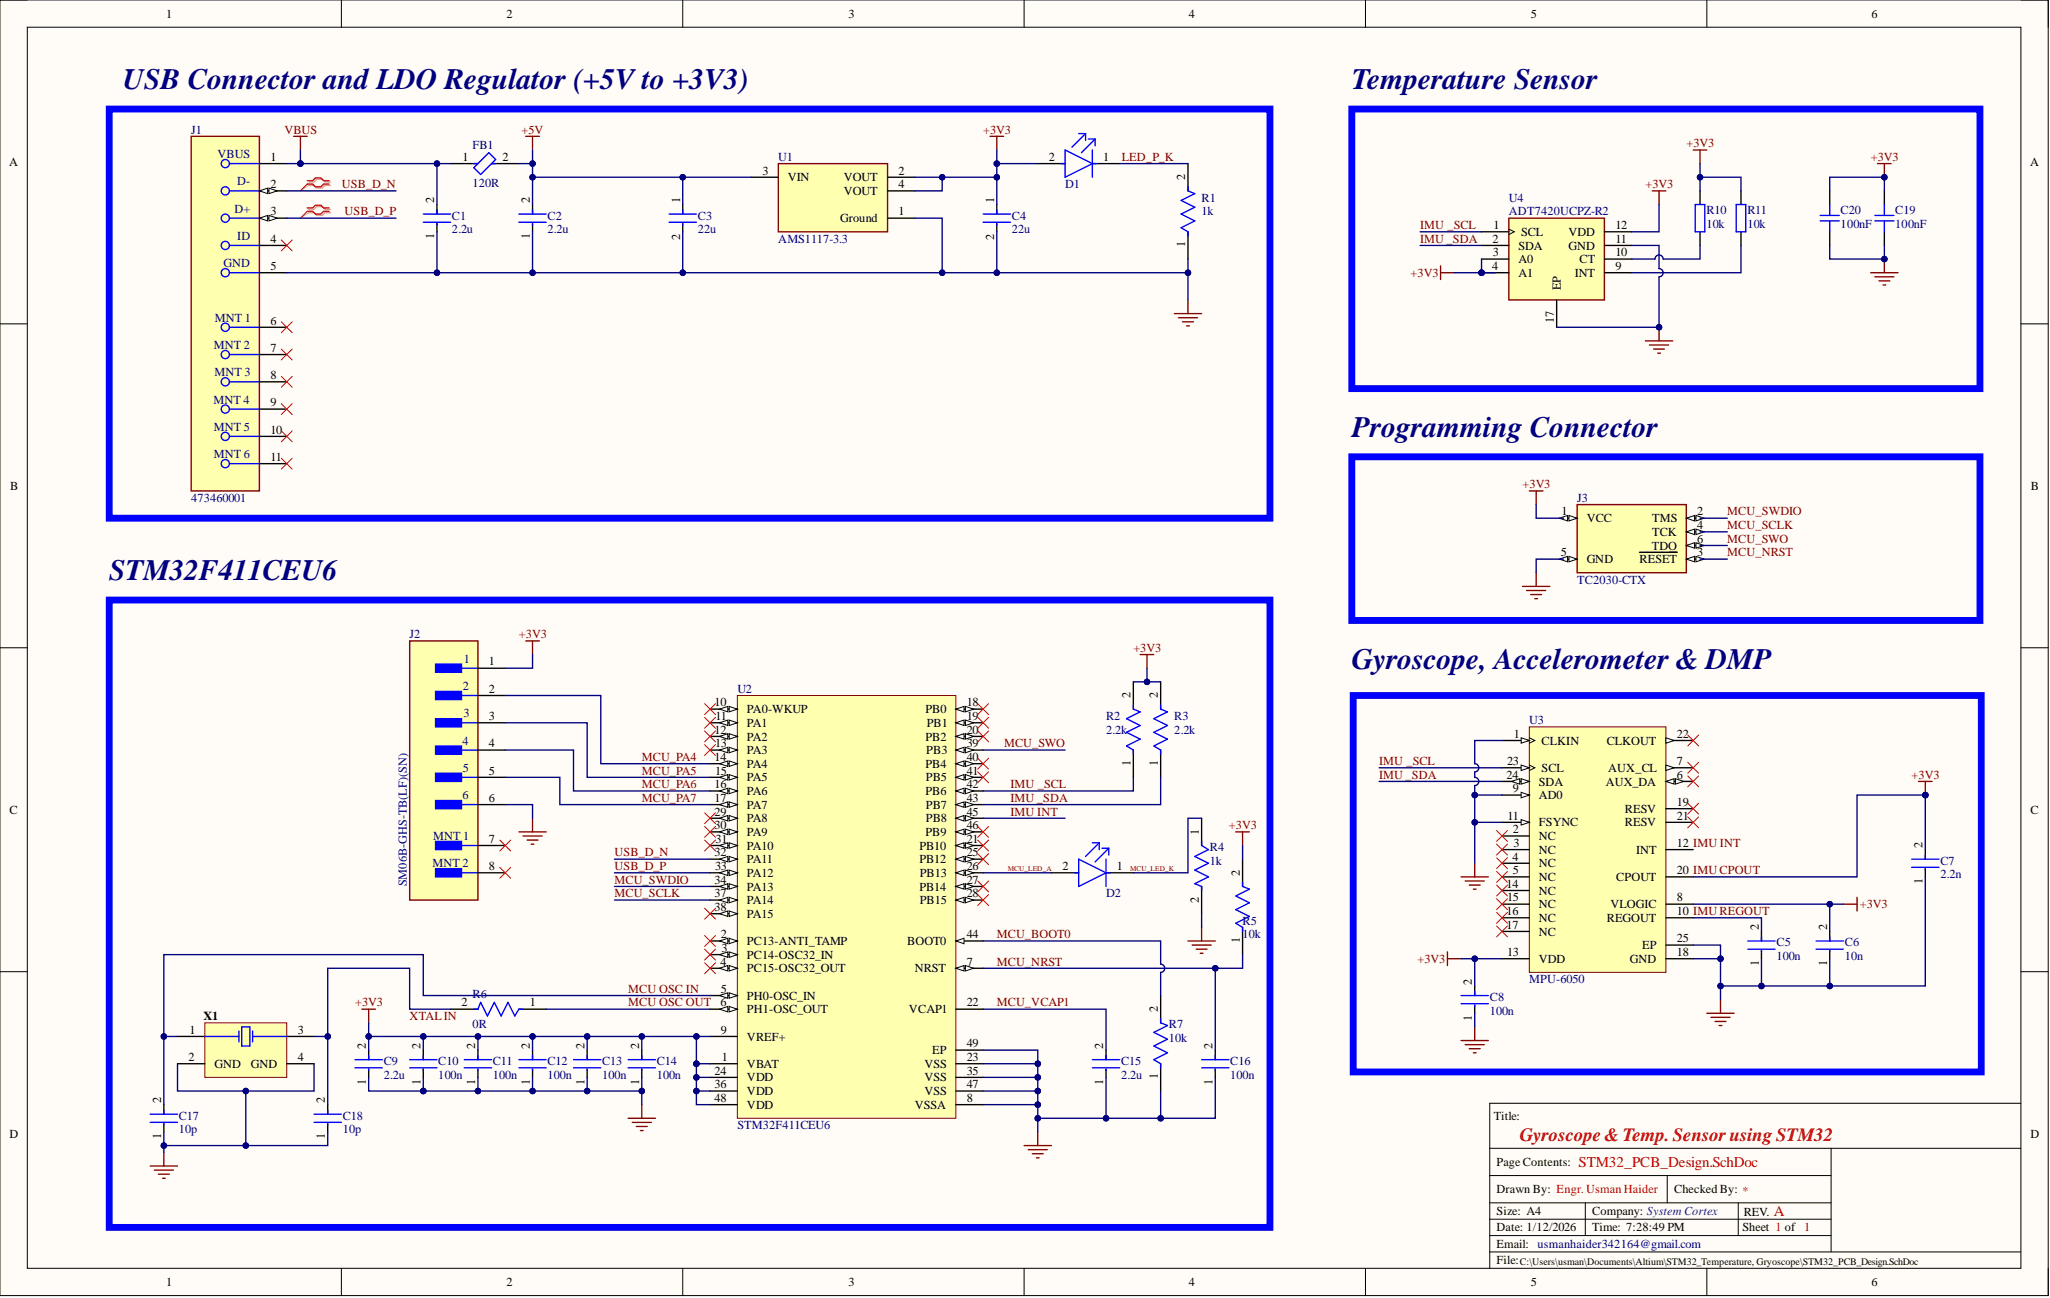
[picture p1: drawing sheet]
<svg xmlns="http://www.w3.org/2000/svg" width="381mm" height="241mm" viewBox="0 0 381 241" stroke-linecap="round" stroke-linejoin="round" font-family="sans-serif">
<defs><g id="words">
<g font-size="5.5" fill="#000080">
<text x="22.8" y="16.6">USB Connector and LDO Regulator (+5V to +3V3)</text>
<text x="251.2" y="16.6">Temperature Sensor</text>
<text x="251.2" y="81.2">Programming Connector</text>
<text x="20.3" y="107.8">STM32F411CEU6</text>
<text x="251.2" y="124.3">Gyroscope, Accelerometer &amp; DMP</text>
</g>
<text font-size="3.5" fill="#d50000" x="282.5" y="212.1">Gyroscope &amp; Temp. Sensor usingSTM32</text>
<g font-size="2.8" fill="#d50000">
<text x="293.4" y="216.9">STM32_PCB_Design.SchDoc</text>
<text x="329.7" y="226.1">A</text>
</g>
<g font-size="2.3">
<text x="30.9" y="3.3">1</text>
<text x="94.2" y="3.3">2</text>
<text x="157.7" y="3.3">3</text>
<text x="221" y="3.3">4</text>
<text x="284.5" y="3.3">5</text>
<text x="347.8" y="3.3">6</text>
<text x="50.2" y="29.9">1</text>
<text x="85.9" y="29.9">1</text>
<text x="93.4" y="29.9">2</text>
<text x="194.9" y="29.9">2</text>
<text x="205.1" y="29.9">1</text>
<text x="1.7" y="30.8">A</text>
<text x="50.2" y="35">2</text>
<text x="141.7" y="32.4">3</text>
<text x="146.4" y="33.7">VIN</text>
<text x="156.8" y="33.7">VOUT</text>
<text x="167" y="32.4">2</text>
<text x="167" y="35">4</text>
<text x="220.3" y="33.5" transform="rotate(-90 220.3 33.5)">2</text>
<text x="377.3" y="30.8">A</text>
<text x="50.2" y="40">3</text>
<text x="80.7" y="37.8" transform="rotate(-90 80.7 37.8)">2</text>
<text x="98.5" y="37.8" transform="rotate(-90 98.5 37.8)">2</text>
<text x="126.4" y="37.8" transform="rotate(-90 126.4 37.8)">1</text>
<text x="156.2" y="41.3">Ground</text>
<text x="156.8" y="36.2">VOUT</text>
<text x="167" y="40">1</text>
<text x="184.8" y="37.8" transform="rotate(-90 184.8 37.8)">1</text>
<text x="50.2" y="45.1">4</text>
<text x="80.7" y="44.4" transform="rotate(-90 80.7 44.4)">1</text>
<text x="98.5" y="44.4" transform="rotate(-90 98.5 44.4)">1</text>
<text x="126.4" y="44.6" transform="rotate(-90 126.4 44.6)">2</text>
<text x="184.8" y="44.6" transform="rotate(-90 184.8 44.6)">2</text>
<text x="220.3" y="46" transform="rotate(-90 220.3 46)">1</text>
<text x="277.4" y="45.1">2</text>
<text x="277.5" y="47.7">3</text>
<text x="277.5" y="42.6">1</text>
<text x="282.2" y="46.4">SDA</text>
<text x="282.7" y="43.9">SCL</text>
<text x="291.5" y="43.9">VDD</text>
<text x="291.5" y="46.4">GND</text>
<text x="300.2" y="42.6">12</text>
<text x="300.2" y="47.7">10</text>
<text x="300.2" y="45.1">11</text>
<text x="50.2" y="50.2">5</text>
<text x="277.3" y="50.2">4</text>
<text x="282.2" y="48.9">A0</text>
<text x="282.2" y="51.5">A1</text>
<text x="290.1" y="54" transform="rotate(-90 290.1 54)">EP</text>
<text x="292.7" y="51.5">INT</text>
<text x="293.5" y="48.9">CT</text>
<text x="300.2" y="50.2">9</text>
<text x="288.8" y="60" transform="rotate(-90 288.8 60)">17</text>
<text x="50.2" y="60.3">6</text>
<text x="50.2" y="65.4">7</text>
<text x="50.2" y="70.5">8</text>
<text x="50.2" y="75.5">9</text>
<text x="50.2" y="80.6">10</text>
<text x="50.2" y="85.7">11</text>
<text x="1.9" y="91.1">B</text>
<text x="290.2" y="95.8">1</text>
<text x="315.4" y="95.8">2</text>
<text x="377.5" y="91.1">B</text>
<text x="294.9" y="97.1">VCC</text>
<text x="307.1" y="97.1">TMS</text>
<text x="307.1" y="99.6">TCK</text>
<text x="315.4" y="98.4">4</text>
<text x="315.4" y="100.9">6</text>
<text x="290.1" y="103.4">5</text>
<text x="294.9" y="104.7">GND</text>
<text x="304.7" y="104.7">RESET</text>
<text x="307" y="102.2">TDO</text>
<text x="315.4" y="103.4">3</text>
<text x="90.9" y="123.7">1</text>
<text x="90.9" y="128.8">2</text>
<text x="132.8" y="131.3">10</text>
<text x="179.7" y="131.3">18</text>
<text x="210.1" y="129.8" transform="rotate(-90 210.1 129.8)">2</text>
<text x="215.2" y="129.8" transform="rotate(-90 215.2 129.8)">2</text>
<text x="90.9" y="133.9">3</text>
<text x="132.8" y="136.4">12</text>
<text x="133" y="133.9">11</text>
<text x="138.8" y="132.6">PA0-WKUP</text>
<text x="138.8" y="135.1">PA1</text>
<text x="138.8" y="137.7">PA2</text>
<text x="172" y="132.6">PB0</text>
<text x="172" y="137.7">PB2</text>
<text x="172.2" y="135.1">PB1</text>
<text x="179.7" y="133.9">19</text>
<text x="179.7" y="136.4">20</text>
<text x="281.4" y="137.2">1</text>
<text x="311.6" y="137.2">22</text>
<text x="90.9" y="138.9">4</text>
<text x="90.9" y="144">5</text>
<text x="132.8" y="141.5">14</text>
<text x="132.9" y="138.9">13</text>
<text x="132.9" y="144">15</text>
<text x="138.8" y="140.2">PA3</text>
<text x="138.8" y="142.7">PA4</text>
<text x="172" y="142.7">PB4</text>
<text x="172.1" y="140.2">PB3</text>
<text x="179.7" y="138.9">39</text>
<text x="179.7" y="141.5">40</text>
<text x="179.7" y="144">41</text>
<text x="210.1" y="142.3" transform="rotate(-90 210.1 142.3)">1</text>
<text x="215.2" y="142.3" transform="rotate(-90 215.2 142.3)">1</text>
<text x="280.1" y="142.2">23</text>
<text x="286.5" y="138.4">CLKIN</text>
<text x="286.5" y="143.5">SCL</text>
<text x="298.6" y="138.4">CLKOUT</text>
<text x="298.9" y="143.5">AUX_CL</text>
<text x="311.6" y="142.2">7</text>
<text x="90.9" y="149.1">6</text>
<text x="132.8" y="146.5">16</text>
<text x="132.8" y="149.1">17</text>
<text x="138.8" y="145.3">PA5</text>
<text x="138.8" y="147.8">PA6</text>
<text x="172" y="147.8">PB6</text>
<text x="172.1" y="145.3">PB5</text>
<text x="179.7" y="146.5">42</text>
<text x="179.7" y="149.1">43</text>
<text x="280" y="144.8">24</text>
<text x="281.2" y="147.3">9</text>
<text x="286" y="148.6">AD0</text>
<text x="286" y="146">SDA</text>
<text x="298.4" y="146">AUX_DA</text>
<text x="311.6" y="144.8">6</text>
<text x="311.6" y="149.8">19</text>
<text x="1.8" y="151.3">C</text>
<text x="132.8" y="151.6">29</text>
<text x="132.8" y="154.1">30</text>
<text x="138.8" y="150.3">PA7</text>
<text x="138.8" y="152.9">PA8</text>
<text x="138.8" y="155.4">PA9</text>
<text x="172" y="155.4">PB9</text>
<text x="172.1" y="150.3">PB7</text>
<text x="172.1" y="152.9">PB8</text>
<text x="179.7" y="151.6">45</text>
<text x="179.7" y="154.1">46</text>
<text x="222.8" y="155.2" transform="rotate(-90 222.8 155.2)">1</text>
<text x="280.2" y="152.4">11</text>
<text x="281.2" y="154.9">2</text>
<text x="286" y="153.6">FSYNC</text>
<text x="302" y="151.1">RESV</text>
<text x="302" y="153.6">RESV</text>
<text x="311.6" y="152.4">21</text>
<text x="377.4" y="151.3">C</text>
<text x="90.9" y="156.7">7</text>
<text x="90.9" y="161.7">8</text>
<text x="132.8" y="159.2">32</text>
<text x="132.9" y="161.7">33</text>
<text x="133" y="156.7">31</text>
<text x="138.8" y="157.9">PA10</text>
<text x="138.8" y="160.5">PA11</text>
<text x="170.9" y="157.9">PB10</text>
<text x="170.9" y="160.5">PB12</text>
<text x="179.7" y="156.7">21</text>
<text x="179.7" y="159.2">25</text>
<text x="179.7" y="161.7">26</text>
<text x="197.4" y="161.7">2</text>
<text x="207.6" y="161.7">1</text>
<text x="281.1" y="160">4</text>
<text x="281.3" y="157.4">3</text>
<text x="286" y="156.2">NC</text>
<text x="286" y="158.7">NC</text>
<text x="286" y="161.2">NC</text>
<text x="304.1" y="158.7">INT</text>
<text x="311.6" y="157.4">12 IMU INT</text>
<text x="357.3" y="157.7" transform="rotate(-90 357.3 157.7)">2</text>
<text x="132.8" y="164.3">34</text>
<text x="132.8" y="166.8">37</text>
<text x="138.8" y="163">PA12</text>
<text x="138.8" y="165.6">PA13</text>
<text x="170.9" y="165.6">PB14</text>
<text x="171" y="163">PB13</text>
<text x="179.7" y="164.3">27</text>
<text x="179.7" y="166.8">28</text>
<text x="222.8" y="167.8" transform="rotate(-90 222.8 167.8)">2</text>
<text x="230.4" y="162.8" transform="rotate(-90 230.4 162.8)">2</text>
<text x="280" y="165">14</text>
<text x="280.1" y="167.6">15</text>
<text x="281.2" y="162.5">5</text>
<text x="286" y="163.8">NC</text>
<text x="286" y="166.3">NC</text>
<text x="300.4" y="163.8">CPOUT</text>
<text x="311.6" y="167.6">8</text>
<text x="311.6" y="162.5">20 IMU CPOUT</text>
<text x="357.3" y="164.4" transform="rotate(-90 357.3 164.4)">1</text>
<text x="132.8" y="169.4">38</text>
<text x="138.8" y="168.1">PA14</text>
<text x="138.8" y="170.6">PA15</text>
<text x="171" y="168.1">PB15</text>
<text x="280" y="170.1">16</text>
<text x="280" y="172.6">17</text>
<text x="286" y="168.8">NC</text>
<text x="286" y="171.4">NC</text>
<text x="286" y="173.9">NC</text>
<text x="298.6" y="171.4">REGOUT</text>
<text x="299.3" y="168.8">VLOGIC</text>
<text x="311.6" y="170.1">10 IMU REGOUT</text>
<text x="326.9" y="172.9" transform="rotate(-90 326.9 172.9)">2</text>
<text x="339.6" y="172.9" transform="rotate(-90 339.6 172.9)">2</text>
<text x="133.9" y="179.5">4</text>
<text x="134" y="174.4">2</text>
<text x="134.1" y="177">3</text>
<text x="138.8" y="175.7">PC13-ANTI_TAMP</text>
<text x="138.8" y="178.2">PC14-OSC32_IN</text>
<text x="168.6" y="175.7">BOOT0</text>
<text x="179.7" y="179.5">7</text>
<text x="179.7" y="174.4">44</text>
<text x="230.4" y="175.3" transform="rotate(-90 230.4 175.3)">1</text>
<text x="280.1" y="177.7">13</text>
<text x="286" y="179">VDD</text>
<text x="302.9" y="179">GND</text>
<text x="305.2" y="176.5">EP</text>
<text x="311.6" y="177.7">18</text>
<text x="311.6" y="175.2">25</text>
<text x="326.9" y="179.6" transform="rotate(-90 326.9 179.6)">1</text>
<text x="339.6" y="179.6" transform="rotate(-90 339.6 179.6)">1</text>
<text x="134" y="184.6">5</text>
<text x="138.8" y="180.8">PC15-OSC32_OUT</text>
<text x="138.8" y="185.8">PH0-OSC_IN</text>
<text x="170" y="180.8">NRST</text>
<text x="273.6" y="183" transform="rotate(-90 273.6 183)">2</text>
<text x="37.8" y="189.6">X1</text>
<text x="85.8" y="187.1">2</text>
<text x="98.5" y="187.1">1</text>
<text x="133.9" y="187.1">6</text>
<text x="138.8" y="188.4">PH1-OSC_OUT</text>
<text x="168.9" y="188.4">VCAP1</text>
<text x="179.7" y="187.1">22</text>
<text x="215.2" y="188.1" transform="rotate(-90 215.2 188.1)">2</text>
<text x="273.6" y="189.7" transform="rotate(-90 273.6 189.7)">1</text>
<text x="35" y="197.2">2</text>
<text x="35.2" y="192.2">1</text>
<text x="55.3" y="192.2">3</text>
<text x="55.3" y="197.2">4</text>
<text x="68" y="195" transform="rotate(-90 68 195)">2</text>
<text x="78.2" y="195" transform="rotate(-90 78.2 195)">2</text>
<text x="88.3" y="195" transform="rotate(-90 88.3 195)">2</text>
<text x="98.5" y="195" transform="rotate(-90 98.5 195)">2</text>
<text x="108.6" y="195" transform="rotate(-90 108.6 195)">2</text>
<text x="118.8" y="195" transform="rotate(-90 118.8 195)">2</text>
<text x="134" y="192.2">9</text>
<text x="134.2" y="197.2">1</text>
<text x="138.8" y="193.4">VREF+</text>
<text x="173.2" y="196">EP</text>
<text x="179.7" y="197.2">23</text>
<text x="179.7" y="194.7">49</text>
<text x="205.1" y="195" transform="rotate(-90 205.1 195)">2</text>
<text x="225.4" y="195" transform="rotate(-90 225.4 195)">2</text>
<text x="39.8" y="198.5">GND</text>
<text x="46.6" y="198.5">GND</text>
<text x="68" y="201.6" transform="rotate(-90 68 201.6)">1</text>
<text x="78.2" y="201.6" transform="rotate(-90 78.2 201.6)">1</text>
<text x="88.3" y="201.6" transform="rotate(-90 88.3 201.6)">1</text>
<text x="98.5" y="201.6" transform="rotate(-90 98.5 201.6)">1</text>
<text x="108.6" y="201.6" transform="rotate(-90 108.6 201.6)">1</text>
<text x="118.8" y="201.6" transform="rotate(-90 118.8 201.6)">1</text>
<text x="132.8" y="199.8">24</text>
<text x="132.8" y="202.3">36</text>
<text x="138.8" y="198.5">VBAT</text>
<text x="138.8" y="201">VDD</text>
<text x="138.8" y="203.6">VDD</text>
<text x="171.8" y="198.5">VSS</text>
<text x="171.8" y="201">VSS</text>
<text x="171.8" y="203.6">VSS</text>
<text x="179.7" y="199.8">35</text>
<text x="179.7" y="202.3">47</text>
<text x="205.1" y="201.6" transform="rotate(-90 205.1 201.6)">1</text>
<text x="215.2" y="200.6" transform="rotate(-90 215.2 200.6)">1</text>
<text x="225.4" y="201.6" transform="rotate(-90 225.4 201.6)">1</text>
<text x="29.9" y="205.1" transform="rotate(-90 29.9 205.1)">2</text>
<text x="60.4" y="205.1" transform="rotate(-90 60.4 205.1)">2</text>
<text x="132.8" y="204.8">48</text>
<text x="138.8" y="206.1">VDD</text>
<text x="170" y="206.1">VSSA</text>
<text x="179.7" y="204.8">8</text>
<text x="277.6" y="208.1">Title:</text>
<text x="1.8" y="211.5">D</text>
<text x="29.9" y="211.8" transform="rotate(-90 29.9 211.8)">1</text>
<text x="60.4" y="211.8" transform="rotate(-90 60.4 211.8)">1</text>
<text x="377.4" y="211.5">D</text>
<text x="278.1" y="221.8">Drawn By: Engr. Usman Haider</text>
<text x="278.1" y="216.8">Page Contents:</text>
<text x="311.1" y="221.8">Checked By: *</text>
<text x="278.1" y="225.9">Size: A4</text>
<text x="295.9" y="225.9">Company: System Cortex</text>
<text x="324.1" y="226.1">REV.</text>
<text x="278.1" y="228.9">Date: 1/12/2026</text>
<text x="278.1" y="232">Email: usmanhaider342164@gmail.com</text>
<text x="295.9" y="228.9">Time: 7:28:49 PM</text>
<text x="323.8" y="228.9">Sheet 1 of 1</text>
<text x="30.9" y="239.1">1</text>
<text x="94.2" y="239.1">2</text>
<text x="157.7" y="239.1">3</text>
<text x="221" y="239.1">4</text>
<text x="278.1" y="235">File:</text>
<text x="284.5" y="239.1">5</text>
<text x="347.8" y="239.1">6</text>
</g>
<g font-size="2.3" fill="#000080">
<text x="35.5" y="24.8">J1</text>
<text x="40.4" y="29.4">VBUS</text>
<text x="87.8" y="27.6">FB1</text>
<text x="144.7" y="29.9">U1</text>
<text x="44.1" y="34.5">D-</text>
<text x="87.8" y="34.7">120R</text>
<text x="197.9" y="35">D1</text>
<text x="43.6" y="39.5">D+</text>
<text x="84" y="40.8">C1</text>
<text x="101.8" y="40.8">C2</text>
<text x="129.7" y="40.8">C3</text>
<text x="188" y="40.8">C4</text>
<text x="223.3" y="37.5">R1</text>
<text x="223.3" y="40">1k</text>
<text x="280.4" y="37.5">U4</text>
<text x="280.4" y="40">ADT7420UCPZ-R2</text>
<text x="317.1" y="39.8">R10</text>
<text x="324.8" y="39.8">R11</text>
<text x="342.1" y="39.8">C20</text>
<text x="352.2" y="39.8">C19</text>
<text x="44.1" y="44.6">ID</text>
<text x="84" y="43.3">2.2u</text>
<text x="101.8" y="43.3">2.2u</text>
<text x="129.7" y="43.3">22u</text>
<text x="144.7" y="45.1">AMS1117-3.3</text>
<text x="188" y="43.3">22u</text>
<text x="317.1" y="42.3">10k</text>
<text x="324.8" y="42.3">10k</text>
<text x="342.1" y="42.3">100nF</text>
<text x="352.2" y="42.3">100nF</text>
<text x="41.5" y="49.7">GND</text>
<text x="39.9" y="59.8">MNT 1</text>
<text x="39.8" y="64.9">MNT 2</text>
<text x="39.8" y="70">MNT 3</text>
<text x="39.7" y="75">MNT 4</text>
<text x="39.8" y="80.1">MNT 5</text>
<text x="39.8" y="85.2">MNT 6</text>
<text x="35.5" y="93.3">473460001</text>
<text x="293.1" y="93.3">J3</text>
<text x="293.1" y="108.5">TC2030-CTX</text>
<text x="76.1" y="118.6">J2</text>
<text x="86.2" y="123.2">1</text>
<text x="86" y="128.3">2</text>
<text x="137" y="128.8">U2</text>
<text x="86.1" y="133.4">3</text>
<text x="205.6" y="133.9">R2</text>
<text x="205.6" y="136.4">2.2k</text>
<text x="218.2" y="133.9">R3</text>
<text x="218.2" y="136.4">2.2k</text>
<text x="284.2" y="134.6">U3</text>
<text x="85.9" y="138.4">4</text>
<text x="86" y="143.5">5</text>
<text x="85.9" y="148.6">6</text>
<text x="80.4" y="161.2">MNT 2</text>
<text x="80.5" y="156.2">MNT 1</text>
<text x="224.8" y="158.2">R4</text>
<text x="224.8" y="160.7">1k</text>
<text x="360.6" y="160.7">C7</text>
<text x="75.6" y="164.8" transform="rotate(-90 75.6 164.8)">SM06B-GHS-TB(LF)(SN)</text>
<text x="205.6" y="166.8">D2</text>
<text x="360.6" y="163.3">2.2n</text>
<text x="230.9" y="171.9">R5</text>
<text x="230.9" y="174.4">10k</text>
<text x="330.2" y="175.9">C5</text>
<text x="330.2" y="178.5">100n</text>
<text x="342.9" y="175.9">C6</text>
<text x="342.9" y="178.5">10n</text>
<text x="87.8" y="185.6">R6</text>
<text x="284.2" y="182.8">MPU-6050</text>
<text x="87.8" y="191.2">0R</text>
<text x="217.2" y="191.2">R7</text>
<text x="276.9" y="186.1">C8</text>
<text x="276.9" y="188.6">100n</text>
<text x="217.2" y="193.7">10k</text>
<text x="71.3" y="198">C9</text>
<text x="71.3" y="200.5">2.2u</text>
<text x="81.5" y="198">C10</text>
<text x="81.5" y="200.5">100n</text>
<text x="91.6" y="198">C11</text>
<text x="91.6" y="200.5">100n</text>
<text x="101.8" y="198">C12</text>
<text x="101.8" y="200.5">100n</text>
<text x="111.9" y="198">C13</text>
<text x="111.9" y="200.5">100n</text>
<text x="122.1" y="198">C14</text>
<text x="122.1" y="200.5">100n</text>
<text x="208.4" y="198">C15</text>
<text x="208.4" y="200.5">2.2u</text>
<text x="228.7" y="198">C16</text>
<text x="228.7" y="200.5">100n</text>
<text x="33.2" y="208.1">C17</text>
<text x="63.7" y="208.1">C18</text>
<text x="137" y="209.9">STM32F411CEU6</text>
<text x="33.2" y="210.7">10p</text>
<text x="63.7" y="210.7">10p</text>
</g>
<g font-size="2.3" fill="#800000">
<text x="52.9" y="24.8">VBUS</text>
<text x="96.9" y="24.8">+5V</text>
<text x="182.7" y="24.8">+3V3</text>
<text x="208.5" y="29.9">LED_P_K</text>
<text x="313.4" y="27.4">+3V3</text>
<text x="347.7" y="29.9">+3V3</text>
<text x="63.5" y="35">USB_D_N</text>
<text x="305.8" y="35">+3V3</text>
<text x="64" y="40">USB_D_P</text>
<text x="263.9" y="42.6">IMU _SCL</text>
<text x="263.9" y="45.1">IMU _SDA</text>
<text x="262.2" y="51.5">+3V3</text>
<text x="283" y="90.8">+3V3</text>
<text x="321" y="95.8">MCU_SWDIO</text>
<text x="321" y="100.9">MCU_SWO</text>
<text x="321" y="98.4">MCU_SCLK</text>
<text x="321" y="103.4">MCU_NRST</text>
<text x="96.4" y="118.6">+3V3</text>
<text x="210.6" y="121.2">+3V3</text>
<text x="119.3" y="141.5">MCU_PA4</text>
<text x="119.3" y="144">MCU_PA5</text>
<text x="186.6" y="138.9">MCU_SWO</text>
<text x="256.3" y="142.2">IMU _SCL</text>
<text x="119.3" y="146.5">MCU_PA6</text>
<text x="119.3" y="149.1">MCU_PA7</text>
<text x="187.8" y="146.5">IMU _SCL</text>
<text x="187.8" y="149.1">IMU _SDA</text>
<text x="256.3" y="144.8">IMU _SDA</text>
<text x="355.3" y="144.8">+3V3</text>
<text x="187.8" y="151.6">IMU INT</text>
<text x="228.4" y="154.1">+3V3</text>
<text x="114.2" y="159.2">USB_D_N</text>
<text x="114.2" y="161.7">USB_D_P</text>
<text x="114.2" y="166.8">MCU_SCLK</text>
<text x="114.2" y="164.3">MCU_SWDIO</text>
<text x="345.6" y="168.8">+3V3</text>
<text x="185.3" y="179.5">MCU_NRST</text>
<text x="185.3" y="174.4">MCU_BOOT0</text>
<text x="263.4" y="179">+3V3</text>
<text x="116.7" y="184.6">MCU OSC IN</text>
<text x="66" y="187.1">+3V3</text>
<text x="76.1" y="189.6">XTALIN</text>
<text x="116.7" y="187.1">MCU OSC OUT</text>
<text x="185.3" y="187.1">MCU_VCAP1</text>
</g>
<text font-size="1.9" x="282.5" y="235.1">C:\Users\usman\Documents\Altium\STM32_Temperature, Gryoscope\STM32_PCB_Design.SchDoc</text>
<g font-size="1.4" fill="#800000">
<text x="187.3" y="161.9">MCU_LED_A</text>
<text x="210" y="161.9">MCU_LED_K</text>
</g>
</g></defs>
<path d="M0 0h380.7v240.9h-380.7z" fill-rule="evenodd" fill="#fffcf8"/>
<path d="M0 0h380.7v240.9h-380.7z" fill="none" stroke="#000" stroke-width=".19"/>
<path d="M5.1 5.1h370.5v230.7h-370.5z" fill-rule="evenodd" fill="#fffcf8"/>
<g fill="none" stroke="#000" stroke-width=".19">
<path d="M0 0h5.1M63.4 0v5.1M126.9 0v5.1M190.3 0v5.1M253.8 0v5.1M317.2 0v5.1M375.6 0h5.1v5.1M5.1 5.1h370.5v230.7h-370.5zM0 60.2h5.1M375.6 60.2h5.1M0 120.4h5.1M375.6 120.4h5.1"/>
<path d="M0 180.6h5.1M375.6 180.6h5.1M276.9 218.5h63.4M276.9 213.5h98.7M309.9 218.5v5.1M340.3 213.5v19.2M375.6 205.1h-98.7v30.7M63.4 235.8v5.1M126.9 235.8v5.1M190.3 235.8v5.1M253.8 235.8v5.1M276.9 223.6h63.4"/>
<path d="M276.9 226.7h63.4M276.9 229.7h63.4M276.9 232.7h98.7M294.6 223.6v6.1M317.2 235.8v5.1M323.1 223.6v6.1M380.7 235.8v5.1"/>
</g>
<path d="M137 129.3h40.6v78.6h-40.6z" fill-rule="evenodd" fill="#ffffb0"/>
<path d="M137 129.3h40.6v78.6h-40.6z" fill="none" stroke="#800000" stroke-width=".19"/>
<path d="M132 174.9h5M132 197.7h5" fill="none" stroke="#000" stroke-width=".25"/>
<path d="M135.5 174.4l1.5 .5-1.5 .5z" fill="#f8fcff"/>
<path d="M135.5 174.4l1.5 .5-1.5 .5z" fill="none" stroke="#000" stroke-width=".19"/>
<path d="M133.7 174.9l1.6-.5v1z" fill="#f8fcff"/>
<path d="M133.7 174.9l1.6-.5v1z" fill="none" stroke="#000" stroke-width=".19"/>
<path d="M132 177.5h5" fill="none" stroke="#000" stroke-width=".25"/>
<path d="M135.5 177l1.5 .5-1.5 .5z" fill="#f8fcff"/>
<path d="M135.5 177l1.5 .5-1.5 .5z" fill="none" stroke="#000" stroke-width=".19"/>
<path d="M133.7 177.5l1.6-.5v1z" fill="#f8fcff"/>
<path d="M133.7 177.5l1.6-.5v1z" fill="none" stroke="#000" stroke-width=".19"/>
<path d="M132 180h5" fill="none" stroke="#000" stroke-width=".25"/>
<path d="M135.5 179.5l1.5 .5-1.5 .5z" fill="#f8fcff"/>
<path d="M135.5 179.5l1.5 .5-1.5 .5z" fill="none" stroke="#000" stroke-width=".19"/>
<path d="M133.7 180l1.6-.5v1z" fill="#f8fcff"/>
<path d="M133.7 180l1.6-.5v1z" fill="none" stroke="#000" stroke-width=".19"/>
<path d="M132 185.1h5" fill="none" stroke="#000" stroke-width=".25"/>
<path d="M135.5 184.6l1.5 .5-1.5 .5z" fill="#f8fcff"/>
<path d="M135.5 184.6l1.5 .5-1.5 .5z" fill="none" stroke="#000" stroke-width=".19"/>
<path d="M133.7 185.1l1.6-.5v1z" fill="#f8fcff"/>
<path d="M133.7 185.1l1.6-.5v1z" fill="none" stroke="#000" stroke-width=".19"/>
<path d="M132 187.6h5" fill="none" stroke="#000" stroke-width=".25"/>
<path d="M135.5 187.1l1.5 .5-1.5 .5z" fill="#f8fcff"/>
<path d="M135.5 187.1l1.5 .5-1.5 .5z" fill="none" stroke="#000" stroke-width=".19"/>
<path d="M133.7 187.6l1.6-.5v1z" fill="#f8fcff"/>
<path d="M133.7 187.6l1.6-.5v1z" fill="none" stroke="#000" stroke-width=".19"/>
<path d="M177.6 180h5.1" fill="none" stroke="#000" stroke-width=".25"/>
<path d="M177.6 180l1.6-.5v1z" fill="#f8fcff"/>
<path d="M177.6 180l1.6-.5v1z" fill="none" stroke="#000" stroke-width=".19"/>
<path d="M179.4 179.5l1.5 .5-1.5 .5z" fill="#f8fcff"/>
<path d="M179.4 179.5l1.5 .5-1.5 .5z" fill="none" stroke="#000" stroke-width=".19"/>
<path d="M132 131.8h5M132 192.7h5M177.6 205.4h5.1" fill="none" stroke="#000" stroke-width=".25"/>
<path d="M135.5 131.3l1.5 .5-1.5 .5z" fill="#f8fcff"/>
<path d="M135.5 131.3l1.5 .5-1.5 .5z" fill="none" stroke="#000" stroke-width=".19"/>
<path d="M133.7 131.8l1.6-.5v1z" fill="#f8fcff"/>
<path d="M133.7 131.8l1.6-.5v1z" fill="none" stroke="#000" stroke-width=".19"/>
<path d="M132 134.4h5" fill="none" stroke="#000" stroke-width=".25"/>
<path d="M135.5 133.9l1.5 .5-1.5 .5z" fill="#f8fcff"/>
<path d="M135.5 133.9l1.5 .5-1.5 .5z" fill="none" stroke="#000" stroke-width=".19"/>
<path d="M133.7 134.4l1.6-.5v1z" fill="#f8fcff"/>
<path d="M133.7 134.4l1.6-.5v1z" fill="none" stroke="#000" stroke-width=".19"/>
<path d="M132 136.9h5" fill="none" stroke="#000" stroke-width=".25"/>
<path d="M135.5 136.4l1.5 .5-1.5 .5z" fill="#f8fcff"/>
<path d="M135.5 136.4l1.5 .5-1.5 .5z" fill="none" stroke="#000" stroke-width=".19"/>
<path d="M133.7 136.9l1.6-.5v1z" fill="#f8fcff"/>
<path d="M133.7 136.9l1.6-.5v1z" fill="none" stroke="#000" stroke-width=".19"/>
<path d="M132 139.4h5" fill="none" stroke="#000" stroke-width=".25"/>
<path d="M135.5 138.9l1.5 .5-1.5 .5z" fill="#f8fcff"/>
<path d="M135.5 138.9l1.5 .5-1.5 .5z" fill="none" stroke="#000" stroke-width=".19"/>
<path d="M133.7 139.4l1.6-.5v1z" fill="#f8fcff"/>
<path d="M133.7 139.4l1.6-.5v1z" fill="none" stroke="#000" stroke-width=".19"/>
<path d="M132 142h5" fill="none" stroke="#000" stroke-width=".25"/>
<path d="M135.5 141.5l1.5 .5-1.5 .5z" fill="#f8fcff"/>
<path d="M135.5 141.5l1.5 .5-1.5 .5z" fill="none" stroke="#000" stroke-width=".19"/>
<path d="M133.7 142l1.6-.5v1z" fill="#f8fcff"/>
<path d="M133.7 142l1.6-.5v1z" fill="none" stroke="#000" stroke-width=".19"/>
<path d="M132 144.5h5" fill="none" stroke="#000" stroke-width=".25"/>
<path d="M135.5 144l1.5 .5-1.5 .5z" fill="#f8fcff"/>
<path d="M135.5 144l1.5 .5-1.5 .5z" fill="none" stroke="#000" stroke-width=".19"/>
<path d="M133.7 144.5l1.6-.5v1z" fill="#f8fcff"/>
<path d="M133.7 144.5l1.6-.5v1z" fill="none" stroke="#000" stroke-width=".19"/>
<path d="M132 147h5" fill="none" stroke="#000" stroke-width=".25"/>
<path d="M135.5 146.5l1.5 .5-1.5 .5z" fill="#f8fcff"/>
<path d="M135.5 146.5l1.5 .5-1.5 .5z" fill="none" stroke="#000" stroke-width=".19"/>
<path d="M133.7 147l1.6-.5v1z" fill="#f8fcff"/>
<path d="M133.7 147l1.6-.5v1z" fill="none" stroke="#000" stroke-width=".19"/>
<path d="M132 149.6h5" fill="none" stroke="#000" stroke-width=".25"/>
<path d="M135.5 149.1l1.5 .5-1.5 .5z" fill="#f8fcff"/>
<path d="M135.5 149.1l1.5 .5-1.5 .5z" fill="none" stroke="#000" stroke-width=".19"/>
<path d="M133.7 149.6l1.6-.5v1z" fill="#f8fcff"/>
<path d="M133.7 149.6l1.6-.5v1z" fill="none" stroke="#000" stroke-width=".19"/>
<path d="M177.6 131.8h5.1" fill="none" stroke="#000" stroke-width=".25"/>
<path d="M177.6 131.8l1.6-.5v1z" fill="#f8fcff"/>
<path d="M177.6 131.8l1.6-.5v1z" fill="none" stroke="#000" stroke-width=".19"/>
<path d="M179.4 131.3l1.5 .5-1.5 .5z" fill="#f8fcff"/>
<path d="M179.4 131.3l1.5 .5-1.5 .5z" fill="none" stroke="#000" stroke-width=".19"/>
<path d="M177.6 134.4h5.1" fill="none" stroke="#000" stroke-width=".25"/>
<path d="M177.6 134.4l1.6-.5v1z" fill="#f8fcff"/>
<path d="M177.6 134.4l1.6-.5v1z" fill="none" stroke="#000" stroke-width=".19"/>
<path d="M179.4 133.9l1.5 .5-1.5 .5z" fill="#f8fcff"/>
<path d="M179.4 133.9l1.5 .5-1.5 .5z" fill="none" stroke="#000" stroke-width=".19"/>
<path d="M177.6 136.9h5.1" fill="none" stroke="#000" stroke-width=".25"/>
<path d="M177.6 136.9l1.6-.5v1z" fill="#f8fcff"/>
<path d="M177.6 136.9l1.6-.5v1z" fill="none" stroke="#000" stroke-width=".19"/>
<path d="M179.4 136.4l1.5 .5-1.5 .5z" fill="#f8fcff"/>
<path d="M179.4 136.4l1.5 .5-1.5 .5z" fill="none" stroke="#000" stroke-width=".19"/>
<path d="M177.6 157.2h5.1" fill="none" stroke="#000" stroke-width=".25"/>
<path d="M177.6 157.2l1.6-.5v1z" fill="#f8fcff"/>
<path d="M177.6 157.2l1.6-.5v1z" fill="none" stroke="#000" stroke-width=".19"/>
<path d="M179.4 156.7l1.5 .5-1.5 .5z" fill="#f8fcff"/>
<path d="M179.4 156.7l1.5 .5-1.5 .5z" fill="none" stroke="#000" stroke-width=".19"/>
<path d="M177.6 159.7h5.1M177.6 187.6h5.1M177.6 197.7h5.1M132 200.3h5" fill="none" stroke="#000" stroke-width=".25"/>
<path d="M177.6 159.7l1.6-.5v1z" fill="#f8fcff"/>
<path d="M177.6 159.7l1.6-.5v1z" fill="none" stroke="#000" stroke-width=".19"/>
<path d="M179.4 159.2l1.5 .5-1.5 .5z" fill="#f8fcff"/>
<path d="M179.4 159.2l1.5 .5-1.5 .5z" fill="none" stroke="#000" stroke-width=".19"/>
<path d="M177.6 162.3h5.1" fill="none" stroke="#000" stroke-width=".25"/>
<path d="M177.6 162.3l1.6-.6v1.1z" fill="#f8fcff"/>
<path d="M177.6 162.3l1.6-.6v1.1z" fill="none" stroke="#000" stroke-width=".19"/>
<path d="M179.4 161.7l1.5 .6-1.5 .5z" fill="#f8fcff"/>
<path d="M179.4 161.7l1.5 .6-1.5 .5z" fill="none" stroke="#000" stroke-width=".19"/>
<path d="M177.6 164.8h5.1" fill="none" stroke="#000" stroke-width=".25"/>
<path d="M177.6 164.8l1.6-.5v1z" fill="#f8fcff"/>
<path d="M177.6 164.8l1.6-.5v1z" fill="none" stroke="#000" stroke-width=".19"/>
<path d="M179.4 164.3l1.5 .5-1.5 .5z" fill="#f8fcff"/>
<path d="M179.4 164.3l1.5 .5-1.5 .5z" fill="none" stroke="#000" stroke-width=".19"/>
<path d="M177.6 167.3h5.1" fill="none" stroke="#000" stroke-width=".25"/>
<path d="M177.6 167.3l1.6-.5v1z" fill="#f8fcff"/>
<path d="M177.6 167.3l1.6-.5v1z" fill="none" stroke="#000" stroke-width=".19"/>
<path d="M179.4 166.8l1.5 .5-1.5 .5z" fill="#f8fcff"/>
<path d="M179.4 166.8l1.5 .5-1.5 .5z" fill="none" stroke="#000" stroke-width=".19"/>
<path d="M132 152.1h5" fill="none" stroke="#000" stroke-width=".25"/>
<path d="M135.5 151.6l1.5 .5-1.5 .5z" fill="#f8fcff"/>
<path d="M135.5 151.6l1.5 .5-1.5 .5z" fill="none" stroke="#000" stroke-width=".19"/>
<path d="M133.7 152.1l1.6-.5v1z" fill="#f8fcff"/>
<path d="M133.7 152.1l1.6-.5v1z" fill="none" stroke="#000" stroke-width=".19"/>
<path d="M132 154.6h5" fill="none" stroke="#000" stroke-width=".25"/>
<path d="M135.5 154.1l1.5 .5-1.5 .6z" fill="#f8fcff"/>
<path d="M135.5 154.1l1.5 .5-1.5 .6z" fill="none" stroke="#000" stroke-width=".19"/>
<path d="M133.7 154.6l1.6-.5v1.1z" fill="#f8fcff"/>
<path d="M133.7 154.6l1.6-.5v1.1z" fill="none" stroke="#000" stroke-width=".19"/>
<path d="M132 157.2h5" fill="none" stroke="#000" stroke-width=".25"/>
<path d="M135.5 156.7l1.5 .5-1.5 .5z" fill="#f8fcff"/>
<path d="M135.5 156.7l1.5 .5-1.5 .5z" fill="none" stroke="#000" stroke-width=".19"/>
<path d="M133.7 157.2l1.6-.5v1z" fill="#f8fcff"/>
<path d="M133.7 157.2l1.6-.5v1z" fill="none" stroke="#000" stroke-width=".19"/>
<path d="M132 159.7h5" fill="none" stroke="#000" stroke-width=".25"/>
<path d="M135.5 159.2l1.5 .5-1.5 .5z" fill="#f8fcff"/>
<path d="M135.5 159.2l1.5 .5-1.5 .5z" fill="none" stroke="#000" stroke-width=".19"/>
<path d="M133.7 159.7l1.6-.5v1z" fill="#f8fcff"/>
<path d="M133.7 159.7l1.6-.5v1z" fill="none" stroke="#000" stroke-width=".19"/>
<path d="M132 162.3h5" fill="none" stroke="#000" stroke-width=".25"/>
<path d="M135.5 161.7l1.5 .6-1.5 .5z" fill="#f8fcff"/>
<path d="M135.5 161.7l1.5 .6-1.5 .5z" fill="none" stroke="#000" stroke-width=".19"/>
<path d="M133.7 162.3l1.6-.6v1.1z" fill="#f8fcff"/>
<path d="M133.7 162.3l1.6-.6v1.1z" fill="none" stroke="#000" stroke-width=".19"/>
<path d="M132 164.8h5" fill="none" stroke="#000" stroke-width=".25"/>
<path d="M135.5 164.3l1.5 .5-1.5 .5z" fill="#f8fcff"/>
<path d="M135.5 164.3l1.5 .5-1.5 .5z" fill="none" stroke="#000" stroke-width=".19"/>
<path d="M133.7 164.8l1.6-.5v1z" fill="#f8fcff"/>
<path d="M133.7 164.8l1.6-.5v1z" fill="none" stroke="#000" stroke-width=".19"/>
<path d="M132 167.3h5M132 202.8h5M177.6 200.3h5.1" fill="none" stroke="#000" stroke-width=".25"/>
<path d="M135.5 166.8l1.5 .5-1.5 .5z" fill="#f8fcff"/>
<path d="M135.5 166.8l1.5 .5-1.5 .5z" fill="none" stroke="#000" stroke-width=".19"/>
<path d="M133.7 167.3l1.6-.5v1z" fill="#f8fcff"/>
<path d="M133.7 167.3l1.6-.5v1z" fill="none" stroke="#000" stroke-width=".19"/>
<path d="M132 169.9h5" fill="none" stroke="#000" stroke-width=".25"/>
<path d="M135.5 169.4l1.5 .5-1.5 .5z" fill="#f8fcff"/>
<path d="M135.5 169.4l1.5 .5-1.5 .5z" fill="none" stroke="#000" stroke-width=".19"/>
<path d="M133.7 169.9l1.6-.5v1z" fill="#f8fcff"/>
<path d="M133.7 169.9l1.6-.5v1z" fill="none" stroke="#000" stroke-width=".19"/>
<path d="M177.6 139.4h5.1" fill="none" stroke="#000" stroke-width=".25"/>
<path d="M177.6 139.4l1.6-.5v1z" fill="#f8fcff"/>
<path d="M177.6 139.4l1.6-.5v1z" fill="none" stroke="#000" stroke-width=".19"/>
<path d="M179.4 138.9l1.5 .5-1.5 .5z" fill="#f8fcff"/>
<path d="M179.4 138.9l1.5 .5-1.5 .5z" fill="none" stroke="#000" stroke-width=".19"/>
<path d="M177.6 142h5.1" fill="none" stroke="#000" stroke-width=".25"/>
<path d="M177.6 142l1.6-.5v1z" fill="#f8fcff"/>
<path d="M177.6 142l1.6-.5v1z" fill="none" stroke="#000" stroke-width=".19"/>
<path d="M179.4 141.5l1.5 .5-1.5 .5z" fill="#f8fcff"/>
<path d="M179.4 141.5l1.5 .5-1.5 .5z" fill="none" stroke="#000" stroke-width=".19"/>
<path d="M177.6 144.5h5.1" fill="none" stroke="#000" stroke-width=".25"/>
<path d="M177.6 144.5l1.6-.5v1z" fill="#f8fcff"/>
<path d="M177.6 144.5l1.6-.5v1z" fill="none" stroke="#000" stroke-width=".19"/>
<path d="M179.4 144l1.5 .5-1.5 .5z" fill="#f8fcff"/>
<path d="M179.4 144l1.5 .5-1.5 .5z" fill="none" stroke="#000" stroke-width=".19"/>
<path d="M177.6 147h5.1" fill="none" stroke="#000" stroke-width=".25"/>
<path d="M177.6 147l1.6-.5v1z" fill="#f8fcff"/>
<path d="M177.6 147l1.6-.5v1z" fill="none" stroke="#000" stroke-width=".19"/>
<path d="M179.4 146.5l1.5 .5-1.5 .5z" fill="#f8fcff"/>
<path d="M179.4 146.5l1.5 .5-1.5 .5z" fill="none" stroke="#000" stroke-width=".19"/>
<path d="M177.6 149.6h5.1" fill="none" stroke="#000" stroke-width=".25"/>
<path d="M177.6 149.6l1.6-.5v1z" fill="#f8fcff"/>
<path d="M177.6 149.6l1.6-.5v1z" fill="none" stroke="#000" stroke-width=".19"/>
<path d="M179.4 149.1l1.5 .5-1.5 .5z" fill="#f8fcff"/>
<path d="M179.4 149.1l1.5 .5-1.5 .5z" fill="none" stroke="#000" stroke-width=".19"/>
<path d="M177.6 174.9h5.1" fill="none" stroke="#000" stroke-width=".25"/>
<path d="M177.6 174.9l1.6-.5v1z" fill="#f8fcff"/>
<path d="M177.6 174.9l1.6-.5v1z" fill="none" stroke="#000" stroke-width=".19"/>
<path d="M177.6 152.1h5.1" fill="none" stroke="#000" stroke-width=".25"/>
<path d="M177.6 152.1l1.6-.5v1z" fill="#f8fcff"/>
<path d="M177.6 152.1l1.6-.5v1z" fill="none" stroke="#000" stroke-width=".19"/>
<path d="M179.4 151.6l1.5 .5-1.5 .5z" fill="#f8fcff"/>
<path d="M179.4 151.6l1.5 .5-1.5 .5z" fill="none" stroke="#000" stroke-width=".19"/>
<path d="M177.6 154.6h5.1" fill="none" stroke="#000" stroke-width=".25"/>
<path d="M177.6 154.6l1.6-.5v1.1z" fill="#f8fcff"/>
<path d="M177.6 154.6l1.6-.5v1.1z" fill="none" stroke="#000" stroke-width=".19"/>
<path d="M179.4 154.1l1.5 .5-1.5 .6z" fill="#f8fcff"/>
<path d="M179.4 154.1l1.5 .5-1.5 .6z" fill="none" stroke="#000" stroke-width=".19"/>
<path d="M177.6 195.2h5.1M132 205.4h5M177.6 202.8h5.1" fill="none" stroke="#000" stroke-width=".25"/>
<g fill="none" stroke="#800000" stroke-width=".25">
<path d="M229.7 154.6h2.5M230.9 154.6v2.6M67.3 187.6h2.5M68.5 187.6v2.5M116.7 207.9h5.1M117.5 208.7h3.6M118.3 209.4h2M119 210.2h.5M119.3 205.4v2.5M190.3 213h5.1M191.1 213.7h3.5M191.9 214.5h2"/>
<path d="M192.6 215.2h.5M192.9 210.4v2.6"/>
</g>
<path d="M38.1 190.1h15.2v10.2h-15.2z" fill-rule="evenodd" fill="#ffffb0"/>
<path d="M38.1 190.1h15.2v10.2h-15.2z" fill="none" stroke="#800000" stroke-width=".19"/>
<g fill="none" stroke="#000" stroke-width=".25">
<path d="M230.9 159.7v5.1M230.9 172.4v5.1M33 192.7h5.1M33 197.7h5.1M53.3 192.7h5.1M53.3 197.7h5.1M68.5 195.2v1.8M68.5 198.8v1.5M78.7 195.2v1.8M78.7 198.8v1.5M83.7 187.6h5.1M88.8 195.2v1.8"/>
<path d="M88.8 198.8v1.5M96.4 187.6h5.1M99 195.2v1.8M99 198.8v1.5M109.1 195.2v1.8M109.1 198.8v1.5M119.3 195.2v1.8M119.3 198.8v1.5M205.6 195.2v1.8M205.6 198.8v1.5M215.7 185.1v5M215.7 197.7v5.1"/>
<path d="M225.9 195.2v1.8M225.9 198.8v1.5M30.5 205.4v1.7M30.5 208.9v1.5M60.9 205.4v1.7M60.9 208.9v1.5"/>
</g>
<g fill="none" stroke="#00f" stroke-width=".25">
<path d="M230.9 164v.8l1.3 .5-2.5 1.3 2.5 1.2-2.5 1.3 2.5 1.3-2.5 1.2 1.2 .8v.8M38.1 192.7h6.3M44.4 191.7v2M44.9 190.9h1.5v3.6h-1.5zM46.9 191.7v2M46.9 192.7h6.4M66 197h5.1M66 198.5h5.1M68.5 196.2v.8M68.5 198.8v.2M76.1 197h5.1M76.1 198.5h5.1"/>
<path d="M78.7 196.2v.8M78.7 198.8v.2M86.3 197h5.1M86.3 198.5h5.1M88.1 187.6h.7l.5-1.3 1.3 2.6 1.3-2.6 1.2 2.6 1.3-2.6 1.3 2.6 .7-1.3h.8M88.8 196.2v.8M88.8 198.8v.2M96.4 197h5.1M96.4 198.5h5.1M99 196.2v.8M99 198.8v.2M106.6 197h5.1"/>
<path d="M106.6 198.5h5.1M109.1 196.2v.8M109.1 198.8v.2M116.7 197h5.1M116.7 198.5h5.1M119.3 196.2v.8M119.3 198.8v.2M203 197h5.1M203 198.5h5.1M205.6 196.2v.8M205.6 198.8v.2M215.7 189.4v.7l1.3 .6-2.6 1.2 2.6 1.3-2.6 1.3 2.6 1.2-2.6 1.3 1.3 .7v.8"/>
<path d="M223.3 197h5.1M223.3 198.5h5.1M225.9 196.2v.8M225.9 198.8v.2M27.9 207.1h5.1M27.9 208.7h5.1M30.5 206.4v.7M30.5 208.9v.3M58.4 207.1h5M58.4 208.7h5M60.9 206.4v.7M60.9 208.9v.3"/>
</g>
<path d="M27.9 216.8h5.1M28.7 217.5h3.5M29.4 218.3h2.1M30.2 219h.5M30.5 214.2v2.6" fill="none" stroke="#800000" stroke-width=".25"/>
<path d="M284.2 135.1h25.4v45.7h-25.4z" fill-rule="evenodd" fill="#ffffb0"/>
<path d="M284.2 135.1h25.4v45.7h-25.4z" fill="none" stroke="#800000" stroke-width=".19"/>
<path d="M279.2 137.7h5" fill="none" stroke="#000" stroke-width=".25"/>
<path d="M282.7 137.2l1.5 .5-1.5 .5z" fill="#f8fcff"/>
<path d="M282.7 137.2l1.5 .5-1.5 .5zM284.2 137.2l1 .5-1 .5" fill="none" stroke="#000" stroke-width=".19"/>
<path d="M279.2 155.4h5M279.2 157.9h5M309.6 145.3h5.1M279.2 160.5h5M279.2 163h5" fill="none" stroke="#000" stroke-width=".25"/>
<path d="M309.6 145.3l1.5-.5v1z" fill="#f8fcff"/>
<path d="M309.6 145.3l1.5-.5v1z" fill="none" stroke="#000" stroke-width=".19"/>
<path d="M311.4 144.8l1.5 .5-1.5 .5z" fill="#f8fcff"/>
<path d="M311.4 144.8l1.5 .5-1.5 .5z" fill="none" stroke="#000" stroke-width=".19"/>
<path d="M309.6 142.7h5.1" fill="none" stroke="#000" stroke-width=".25"/>
<path d="M309.6 142.2l1.5 .5-1.5 .5z" fill="#f8fcff"/>
<path d="M309.6 142.2l1.5 .5-1.5 .5z" fill="none" stroke="#000" stroke-width=".19"/>
<path d="M279.2 147.8h5M309.6 168.1h5.1" fill="none" stroke="#000" stroke-width=".25"/>
<path d="M282.7 147.3l1.5 .5-1.5 .5z" fill="#f8fcff"/>
<path d="M282.7 147.3l1.5 .5-1.5 .5z" fill="none" stroke="#000" stroke-width=".19"/>
<path d="M279.2 152.9h5M309.6 170.6h5.1" fill="none" stroke="#000" stroke-width=".25"/>
<path d="M282.7 152.4l1.5 .5-1.5 .5z" fill="#f8fcff"/>
<path d="M282.7 152.4l1.5 .5-1.5 .5z" fill="none" stroke="#000" stroke-width=".19"/>
<path d="M309.6 137.7h5.1M309.6 157.9h5.1M309.6 150.3h5.1M309.6 152.9h5.1M279.2 178.2h5M279.2 165.6h5M279.2 168.1h5M279.2 170.6h5M279.2 173.2h5M309.6 178.2h5.1M309.6 163h5.1" fill="none" stroke="#000" stroke-width=".25"/>
<path d="M309.6 137.2l1.5 .5-1.5 .5z" fill="#f8fcff"/>
<path d="M309.6 137.2l1.5 .5-1.5 .5z" fill="none" stroke="#000" stroke-width=".19"/>
<path d="M279.2 142.7h5" fill="none" stroke="#000" stroke-width=".25"/>
<path d="M282.7 142.2l1.5 .5-1.5 .5z" fill="#f8fcff"/>
<path d="M282.7 142.2l1.5 .5-1.5 .5zM284.2 142.2l1 .5-1 .5" fill="none" stroke="#000" stroke-width=".19"/>
<path d="M279.2 145.3h5" fill="none" stroke="#000" stroke-width=".25"/>
<path d="M282.7 144.8l1.5 .5-1.5 .5z" fill="#f8fcff"/>
<path d="M282.7 144.8l1.5 .5-1.5 .5z" fill="none" stroke="#000" stroke-width=".19"/>
<path d="M280.9 145.3l1.6-.5v1z" fill="#f8fcff"/>
<path d="M280.9 145.3l1.6-.5v1z" fill="none" stroke="#000" stroke-width=".19"/>
<path d="M357.8 157.9v1.8M309.6 175.7h5.1M327.4 173.2v1.7M327.4 176.7v1.5M340.1 173.2v1.7M340.1 176.7v1.5M357.8 161.5v1.5M274.1 183.3v1.8M274.1 186.8v1.6" fill="none" stroke="#000" stroke-width=".25"/>
<g fill="none" stroke="#800000" stroke-width=".25">
<path d="M269 177v2.5M269 178.2h2.5M271.5 163h5.1M272.3 163.8h3.6M273.1 164.5h2M273.8 165.3h.5M274.1 160.5v2.5M342.6 168.1h2.5M345.1 166.8v2.6M271.5 193.4h5.1M272.3 194.2h3.6M273.1 195h2"/>
<path d="M273.8 195.7h.5M274.1 190.9v2.5M317.2 188.4h5.1M318 189.1h3.5M318.7 189.9h2.1M319.5 190.7h.5M319.8 185.8v2.6"/>
</g>
<g fill="none" stroke="#00f" stroke-width=".25">
<path d="M355.3 159.7h5.1M357.8 159v.7M324.8 174.9h5.1M324.8 176.5h5.1M327.4 174.2v.7M327.4 176.7v.3M337.5 174.9h5.1M337.5 176.5h5.1M340.1 174.2v.7M340.1 176.7v.3M355.3 161.2h5.1M357.8 161.5v.2"/>
<path d="M271.5 185.1h5.1M271.5 186.6h5.1M274.1 184.3v.8M274.1 186.8v.3"/>
</g>
<g fill="none" stroke="#f00" stroke-width=".19">
<path d="M313.7 136.6l2 2.1M315.7 136.6l-2 2.1M278.1 154.4l2.1 2M278.1 156.9l2.1 2.1M278.1 159.5l2.1 2M280.2 154.4l-2.1 2M280.2 156.9l-2.1 2.1M280.2 159.5l-2.1 2M313.7 141.7l2 2M313.7 144.3l2 2M313.7 149.3l2 2.1M313.7 151.9l2 2"/>
<path d="M315.7 141.7l-2 2M315.7 144.3l-2 2M315.7 149.3l-2 2.1M315.7 151.9l-2 2M278.1 162l2.1 2M278.1 164.5l2.1 2.1M278.1 167.1l2.1 2M278.1 169.6l2.1 2M278.1 172.1l2.1 2.1M280.2 162l-2.1 2M280.2 164.5l-2.1 2.1M280.2 167.1l-2.1 2"/>
<path d="M280.2 169.6l-2.1 2M280.2 172.1l-2.1 2.1"/>
</g>
<path d="M35.5 25.3h12.7v66h-12.7z" fill-rule="evenodd" fill="#ffffb0"/>
<path d="M35.5 25.3h12.7v66h-12.7z" fill="none" stroke="#800000" stroke-width=".25"/>
<g fill="none" stroke="#00f" stroke-width=".25">
<path d="M42.6 30.4h5.6M42.6 35.5h5.6M42.6 40.6h5.6M42.6 45.6h5.6M42.6 50.7h5.6M42.6 60.8h5.6M42.6 65.9h5.6M42.6 71h5.6M42.6 76.1h5.6M42.6 81.1h5.6M42.6 86.2h5.6"/>
<circle cx="41.9" cy="35.5" r=".76"/>
<circle cx="41.9" cy="30.4" r=".76"/>
<circle cx="41.9" cy="45.6" r=".76"/>
<circle cx="41.9" cy="50.7" r=".76"/>
<circle cx="41.9" cy="40.6" r=".76"/>
<circle cx="41.9" cy="60.8" r=".76"/>
<circle cx="41.9" cy="71" r=".76"/>
<circle cx="41.9" cy="76.1" r=".76"/>
<circle cx="41.9" cy="65.9" r=".76"/>
<circle cx="41.9" cy="81.1" r=".76"/>
<circle cx="41.9" cy="86.2" r=".76"/>
</g>
<path d="M48.2 30.4h5.1M48.2 35.5h5.1" fill="none" stroke="#000" stroke-width=".25"/>
<path d="M48.2 35.5l1.5-.5v1z" fill="#f8fcff"/>
<path d="M48.2 35.5l1.5-.5v1z" fill="none" stroke="#000" stroke-width=".19"/>
<path d="M50 35l1.5 .5-1.5 .5z" fill="#f8fcff"/>
<path d="M50 35l1.5 .5-1.5 .5z" fill="none" stroke="#000" stroke-width=".19"/>
<path d="M48.2 40.6h5.1" fill="none" stroke="#000" stroke-width=".25"/>
<path d="M48.2 40.6l1.5-.6v1.1z" fill="#f8fcff"/>
<path d="M48.2 40.6l1.5-.6v1.1z" fill="none" stroke="#000" stroke-width=".19"/>
<path d="M50 40l1.5 .6-1.5 .5z" fill="#f8fcff"/>
<path d="M50 40l1.5 .6-1.5 .5z" fill="none" stroke="#000" stroke-width=".19"/>
<path d="M48.2 45.6h5.1M48.2 50.7h5.1M48.2 60.8h5.1M48.2 65.9h5.1M48.2 71h5.1M48.2 76.1h5.1M48.2 81.1h5.1M48.2 86.2h5.1" fill="none" stroke="#000" stroke-width=".25"/>
<path d="M144.7 30.4h20.3v12.7h-20.3z" fill-rule="evenodd" fill="#ffffb0"/>
<g fill="none" stroke="#800000" stroke-width=".25">
<path d="M54.6 25.3h2.5M55.8 25.3v2.6M97.7 25.3h2.5M99 25.3v2.6M144.7 30.4h20.3v12.7h-20.3zM184 25.3h2.5M185.3 25.3v2.6M218.2 58.3h5.1M219 59.1h3.6M219.8 59.8h2M220.8 55.8v2.5M220.5 60.6h.5"/>
<path d="M211.9 121.7h2.5M213.2 121.7v2.5M220.8 174.9h5.1M221.5 175.7h3.6M222.3 176.5h2M223.1 177.2h.5M223.3 172.4v2.5"/>
</g>
<g fill="none" stroke="#000" stroke-width=".25">
<path d="M81.2 38v1.8M83.7 30.4h5.1M91.4 30.4h5M99 38v1.8M126.9 38v1.8M139.6 32.9h5.1M165 32.9h5M165 35.5h5M185.3 38v1.8M192.9 30.4h5M203 30.4h5.1M220.8 30.4v5.1"/>
<path d="M81.2 41.6v1.5M99 41.6v1.5M126.9 41.6v1.5M165 40.6h5M185.3 41.6v1.5M220.8 43.1v5.1M210.6 126.8v5M210.6 139.4v5.1M215.7 126.8v5M215.7 139.4v5.1M223.3 152.1v5.1M195.4 162.3h5.1"/>
<path d="M205.6 162.3h5M223.3 164.8v5.1"/>
</g>
<g fill="none" stroke="#f00" stroke-width=".19">
<path d="M57.1 34.2l-1.3 1.3M52.3 59.8l2 2.1M52.3 44.6l2 2M54.3 59.8l-2 2.1M54.3 44.6l-2 2M52.3 75l2 2.1M52.3 70l2 2M52.3 64.9l2 2M54.3 75l-2 2.1M54.3 70l-2 2M54.3 64.9l-2 2M52.3 85.2l2 2"/>
<path d="M52.3 80.1l2 2M54.3 85.2l-2 2M54.3 80.1l-2 2M130.9 138.4l2.1 2.1M130.9 135.9l2.1 2M130.9 133.4l2.1 2M130.9 130.8l2.1 2M133 138.4l-2.1 2.1M133 135.9l-2.1 2M133 133.4l-2.1 2M133 130.8l-2.1 2M181.7 135.9l2 2"/>
<path d="M181.7 133.4l2 2M181.7 130.8l2 2M183.7 135.9l-2 2M183.7 133.4l-2 2M183.7 130.8l-2 2M130.9 156.2l2.1 2M130.9 153.6l2.1 2.1M130.9 151.1l2.1 2M133 156.2l-2.1 2M133 153.6l-2.1 2.1M133 151.1l-2.1 2M181.7 158.7l2 2"/>
<path d="M181.7 156.2l2 2M181.7 153.6l2 2.1M181.7 143.5l2 2M181.7 141l2 2M183.7 158.7l-2 2M183.7 156.2l-2 2M183.7 153.6l-2 2.1M183.7 143.5l-2 2M183.7 141l-2 2M130.9 173.9l2.1 2M130.9 176.5l2.1 2M130.9 179l2.1 2"/>
<path d="M130.9 168.8l2.1 2.1M133 173.9l-2.1 2M133 176.5l-2.1 2M133 179l-2.1 2M133 168.8l-2.1 2.1M181.7 166.3l2 2M181.7 163.8l2 2M183.7 166.3l-2 2M183.7 163.8l-2 2"/>
</g>
<g fill="none" stroke="#00f" stroke-width=".25">
<path d="M78.7 39.8h5M81.2 39v.8M88.1 31.2l2.8-2.8 1.2 1.3-2.8 2.7zM88.1 30.4h.7M91.4 30.4h.7M96.4 39.8h5.1M99 39v.8M124.4 39.8h5M126.9 39v.8M182.7 39.8h5.1M185.3 39v.8M197.2 30.4h.7"/>
<path d="M197.9 27.9l5.1 2.5-5.1 2.5zM200.5 24.8h1.3M201.8 24.8l-2.6 2.6M201.8 24.8v1.3M202.3 25.9h1.2M203 30.4h.8M203 27.9v5M203.5 25.9l-2.5 2.5M203.5 25.9v1.2M220.8 34.7v.8l1.3 .5-2.6 1.3 2.6 1.2-2.6 1.3 2.6 1.3-2.6 1.2 1.3 .8v.8M78.7 41.3h5M81.2 41.6v.2"/>
<path d="M96.4 41.3h5.1M99 41.6v.2M124.4 41.3h5M126.9 41.6v.2M182.7 41.3h5.1M185.3 41.6v.2M210.6 131.1v.7l1.3 .5-2.5 1.3 2.5 1.3-2.5 1.2 2.5 1.3-2.5 1.3 1.2 .7v.8M215.7 131.1v.7l1.3 .5-2.6 1.3 2.6 1.3-2.6 1.2 2.6 1.3-2.6 1.3 1.3 .7v.8M200.5 159.7l5.1 2.6-5.1 2.5zM203 156.7h1.3M204.3 156.7l-2.5 2.5M204.3 156.7v1.2"/>
<path d="M204.8 157.7h1.3M205.6 159.7v5.1M206.1 157.7l-2.6 2.5M206.1 157.7v1.3M223.3 156.4v.8l1.3 .7-2.5 1.3 2.5 1.3-2.5 1.2 2.5 1.3-2.5 1.3 1.2 .5v.8M199.7 162.3h.8M205.6 162.3h.7"/>
</g>
<path d="M57.4 33.8h1l.5-.5h1l.5 .5h1M57.4 34.5h1l.5 .5h1l.5-.5h1" fill="none" stroke="#d0a19e" stroke-width=".25"/>
<path d="M57.4 34.5l-1.6 1" fill="none" stroke="#d0a19e" stroke-width=".19"/>
<path d="M57.1 33.6h1l.5-.5h1l.5 .5h1.1M57.1 34.2h1l.5 .5h1l.5-.5h1.1" fill="none" stroke="#f00" stroke-width=".25"/>
<path d="M76.1 119.2h12.7v48.1h-12.7z" fill-rule="evenodd" fill="#ffffb0"/>
<path d="M76.1 119.2h12.7v48.1h-12.7z" fill="none" stroke="#800000" stroke-width=".25"/>
<path d="M81 123.5h4.8v1.5h-4.8z" fill-rule="evenodd" fill="#00f"/>
<path d="M81 123.5h4.8v1.5h-4.8zM83.2 124.2h5.6" fill="none" stroke="#00f" stroke-width=".25"/>
<path d="M81 128.5h4.8v1.6h-4.8z" fill-rule="evenodd" fill="#00f"/>
<path d="M81 128.5h4.8v1.6h-4.8zM83.2 129.3h5.6" fill="none" stroke="#00f" stroke-width=".25"/>
<path d="M81 133.6h4.8v1.5h-4.8z" fill-rule="evenodd" fill="#00f"/>
<path d="M81 133.6h4.8v1.5h-4.8zM83.2 134.4h5.6" fill="none" stroke="#00f" stroke-width=".25"/>
<path d="M81 138.7h4.8v1.5h-4.8z" fill-rule="evenodd" fill="#00f"/>
<path d="M81 138.7h4.8v1.5h-4.8zM83.2 139.4h5.6" fill="none" stroke="#00f" stroke-width=".25"/>
<path d="M81 143.7h4.8v1.6h-4.8z" fill-rule="evenodd" fill="#00f"/>
<path d="M81 143.7h4.8v1.6h-4.8zM83.2 144.5h5.6" fill="none" stroke="#00f" stroke-width=".25"/>
<path d="M81 148.8h4.8v1.5h-4.8z" fill-rule="evenodd" fill="#00f"/>
<path d="M81 148.8h4.8v1.5h-4.8zM83.2 149.6h5.6" fill="none" stroke="#00f" stroke-width=".25"/>
<path d="M81 156.4h4.8v1.5h-4.8z" fill-rule="evenodd" fill="#00f"/>
<path d="M81 156.4h4.8v1.5h-4.8zM83.2 157.2h5.6" fill="none" stroke="#00f" stroke-width=".25"/>
<path d="M81 161.5h4.8v1.5h-4.8z" fill-rule="evenodd" fill="#00f"/>
<path d="M81 161.5h4.8v1.5h-4.8zM83.2 162.3h5.6" fill="none" stroke="#00f" stroke-width=".25"/>
<path d="M88.8 124.2h5.1M88.8 129.3h5.1M88.8 134.4h5.1M88.8 139.4h5.1M88.8 144.5h5.1M88.8 149.6h5.1M88.8 157.2h5.1M88.8 162.3h5.1" fill="none" stroke="#000" stroke-width=".25"/>
<path d="M97.7 119.2h2.5M99 119.2v2.5M96.4 154.6h5.1M97.2 155.4h3.6M98 156.2h2M98.7 156.9h.5M99 152.1v2.5" fill="none" stroke="#800000" stroke-width=".25"/>
<path d="M57.4 38.9h1l.5-.5h1l.5 .5h1M57.4 39.5h1l.5 .5h1l.5-.5h1" fill="none" stroke="#d0a19e" stroke-width=".25"/>
<path d="M57.4 39.5l-1.6 1.1" fill="none" stroke="#d0a19e" stroke-width=".19"/>
<path d="M57.1 38.7h1l.5-.6h1l.5 .6h1.1M57.1 39.3h1l.5 .5h1l.5-.5h1.1" fill="none" stroke="#f00" stroke-width=".25"/>
<path d="M57.1 39.3l-1.3 1.3M92.9 156.2l2 2M94.9 156.2l-2 2M92.9 161.2l2 2.1M94.9 161.2l-2 2.1" fill="none" stroke="#f00" stroke-width=".19"/>
<path d="M293.1 93.8h20.3v12.7h-20.3z" fill-rule="evenodd" fill="#ffffb0"/>
<path d="M293.1 93.8h20.3v12.7h-20.3z" fill="none" stroke="#800000" stroke-width=".25"/>
<path d="M290.6 96.3h2.5" fill="none" stroke="#000" stroke-width=".25"/>
<path d="M291.6 95.8l1.5 .5-1.5 .5z" fill="#f8fcff"/>
<path d="M291.6 95.8l1.5 .5-1.5 .5z" fill="none" stroke="#000" stroke-width=".19"/>
<path d="M289.8 96.3l1.5-.5v1z" fill="#f8fcff"/>
<path d="M289.8 96.3l1.5-.5v1z" fill="none" stroke="#000" stroke-width=".19"/>
<path d="M290.6 103.9h2.5" fill="none" stroke="#000" stroke-width=".25"/>
<path d="M291.6 103.4l1.5 .5-1.5 .5z" fill="#f8fcff"/>
<path d="M291.6 103.4l1.5 .5-1.5 .5z" fill="none" stroke="#000" stroke-width=".19"/>
<path d="M289.8 103.9l1.5-.5v1z" fill="#f8fcff"/>
<path d="M289.8 103.9l1.5-.5v1z" fill="none" stroke="#000" stroke-width=".19"/>
<path d="M313.4 96.3h2.6" fill="none" stroke="#000" stroke-width=".25"/>
<path d="M313.4 96.3l1.5-.5v1z" fill="#f8fcff"/>
<path d="M313.4 96.3l1.5-.5v1z" fill="none" stroke="#000" stroke-width=".19"/>
<path d="M315.2 95.8l1.5 .5-1.5 .5z" fill="#f8fcff"/>
<path d="M315.2 95.8l1.5 .5-1.5 .5z" fill="none" stroke="#000" stroke-width=".19"/>
<path d="M313.4 98.9h2.6" fill="none" stroke="#000" stroke-width=".25"/>
<path d="M313.4 98.9l1.5-.5v1z" fill="#f8fcff"/>
<path d="M313.4 98.9l1.5-.5v1z" fill="none" stroke="#000" stroke-width=".19"/>
<path d="M315.2 98.4l1.5 .5-1.5 .5z" fill="#f8fcff"/>
<path d="M315.2 98.4l1.5 .5-1.5 .5z" fill="none" stroke="#000" stroke-width=".19"/>
<path d="M313.4 101.4h2.6" fill="none" stroke="#000" stroke-width=".25"/>
<path d="M313.4 101.4l1.5-.5v1z" fill="#f8fcff"/>
<path d="M313.4 101.4l1.5-.5v1z" fill="none" stroke="#000" stroke-width=".19"/>
<path d="M315.2 100.9l1.5 .5-1.5 .5z" fill="#f8fcff"/>
<path d="M315.2 100.9l1.5 .5-1.5 .5z" fill="none" stroke="#000" stroke-width=".19"/>
<path d="M313.4 103.9h2.6" fill="none" stroke="#000" stroke-width=".25"/>
<path d="M313.4 103.9l1.5-.5v1z" fill="#f8fcff"/>
<path d="M313.4 103.9l1.5-.5v1z" fill="none" stroke="#000" stroke-width=".19"/>
<path d="M315.2 103.4l1.5 .5-1.5 .5z" fill="#f8fcff"/>
<path d="M315.2 103.4l1.5 .5-1.5 .5z" fill="none" stroke="#000" stroke-width=".19"/>
<path d="M304.7 102.7h7" fill="none" stroke="#000" stroke-width=".25"/>
<path d="M284.2 91.3h2.6M285.5 91.3v2.5M283 109h5M283.7 109.8h3.6M284.5 110.5h2M285.2 111.3h.6M285.5 106.5v2.5" fill="none" stroke="#800000" stroke-width=".25"/>
<path d="M251.2 84.9h116.8v30.4h-116.8zM20.3 111.5h215.7v116.7h-215.7z" fill="none" stroke="#00f" stroke-width="1.3"/>
<circle cx="275.4" cy="50.7" r=".51" fill="#000080"/>
<circle cx="275.4" cy="50.7" r=".51" fill="none" stroke="#000080" stroke-width=".19"/>
<path d="M280.4 40.6h17.8v15.2h-17.8z" fill-rule="evenodd" fill="#ffffb0"/>
<path d="M280.4 40.6h17.8v15.2h-17.8z" fill="none" stroke="#800000" stroke-width=".25"/>
<path d="M275.3 43.1h5.1M275.3 45.6h5.1M275.3 48.2h5.1M275.3 50.7h5.1" fill="none" stroke="#000" stroke-width=".25"/>
<path d="M280.4 42.6l1 .5-1 .5" fill="none" stroke="#000" stroke-width=".19"/>
<circle cx="275.4" cy="50.7" r=".51" fill="#000080"/>
<circle cx="275.4" cy="50.7" r=".51" fill="none" stroke="#000080" stroke-width=".19"/>
<path d="M316 35.5v2.5M323.6 35.5v2.5M289.3 55.8v5M298.2 43.1h5.1M298.2 50.7h5.1M298.2 48.2h5.1M298.2 45.6h5.1M316 43.1v2.5M323.6 43.1v2.5" fill="none" stroke="#000" stroke-width=".25"/>
<path d="M315.1 38h1.7v5.1h-1.7zM322.7 38h1.8v5.1h-1.8z" fill="none" stroke="#00f" stroke-width=".25"/>
<path d="M305.8 63.4h5.1M306.6 64.1h3.5M307.3 64.9h2.1M308.1 65.7h.5M308.3 60.8v2.6" fill="none" stroke="#800000" stroke-width=".25"/>
<circle cx="308.3" cy="60.8" r=".51" fill="#000080"/>
<circle cx="308.3" cy="60.8" r=".51" fill="none" stroke="#000080" stroke-width=".19"/>
<path d="M340.1 35.5v2.5M340.1 43.1v2.5" fill="none" stroke="#000" stroke-width=".25"/>
<path d="M340.1 38v2M338.3 41.1h3.5M338.3 40h3.5M340.1 41.1v2" fill="none" stroke="#00f" stroke-width=".25"/>
<path d="M347.7 50.7h5.1M348.4 51.5h3.6M349.2 52.2h2M350 53h.5M350.2 48.2v2.5" fill="none" stroke="#800000" stroke-width=".25"/>
<circle cx="350.2" cy="48.2" r=".51" fill="#000080"/>
<circle cx="350.2" cy="48.2" r=".51" fill="none" stroke="#000080" stroke-width=".19"/>
<path d="M348.9 30.4h2.6M350.2 30.4v2.5" fill="none" stroke="#800000" stroke-width=".25"/>
<circle cx="350.2" cy="33" r=".51" fill="#000080"/>
<circle cx="350.2" cy="33" r=".51" fill="none" stroke="#000080" stroke-width=".19"/>
<path d="M307.1 35.5h2.5M308.3 35.5v2.5M314.7 27.9h2.5M316 27.9v2.5M356.6 145.3h2.5M357.8 145.3v2.5" fill="none" stroke="#800000" stroke-width=".25"/>
<circle cx="357.8" cy="147.8" r=".51" fill="#000080"/>
<circle cx="357.8" cy="147.8" r=".51" fill="none" stroke="#000080" stroke-width=".19"/>
<path d="M267.7 49.4v2.6M267.7 50.7h2.6" fill="none" stroke="#800000" stroke-width=".25"/>
<path d="M350.2 35.5v2.5M350.2 43.1v2.5" fill="none" stroke="#000" stroke-width=".25"/>
<path d="M350.2 38v2M348.4 41.1h3.6M348.4 40h3.6M350.2 41.1v2" fill="none" stroke="#00f" stroke-width=".25"/>
<path d="M20.3 20.3h215.7v76h-215.7zM251.2 20.3h116.8v51.9h-116.8zM251.5 129.3h116.7v70h-116.7z" fill="none" stroke="#00f" stroke-width="1.3"/>
<path d="M129.4 197.7v2.6h2.6" fill="none" stroke="#000080" stroke-width=".25"/>
<circle cx="129.4" cy="197.8" r=".51" fill="#000080"/>
<circle cx="129.4" cy="197.8" r=".51" fill="none" stroke="#000080" stroke-width=".19"/>
<circle cx="129.4" cy="200.3" r=".51" fill="#000080"/>
<circle cx="129.4" cy="200.3" r=".51" fill="none" stroke="#000080" stroke-width=".19"/>
<path d="M129.4 200.3v2.5h2.6" fill="none" stroke="#000080" stroke-width=".25"/>
<circle cx="129.4" cy="200.3" r=".51" fill="#000080"/>
<circle cx="129.4" cy="200.3" r=".51" fill="none" stroke="#000080" stroke-width=".19"/>
<circle cx="129.4" cy="202.8" r=".51" fill="#000080"/>
<circle cx="129.4" cy="202.8" r=".51" fill="none" stroke="#000080" stroke-width=".19"/>
<path d="M129.4 202.8v2.6h2.6" fill="none" stroke="#000080" stroke-width=".25"/>
<circle cx="129.4" cy="202.8" r=".51" fill="#000080"/>
<circle cx="129.4" cy="202.8" r=".51" fill="none" stroke="#000080" stroke-width=".19"/>
<path d="M132 192.7h-2.6v5" fill="none" stroke="#000080" stroke-width=".25"/>
<circle cx="129.4" cy="197.8" r=".51" fill="#000080"/>
<circle cx="129.4" cy="197.8" r=".51" fill="none" stroke="#000080" stroke-width=".19"/>
<circle cx="129.4" cy="192.7" r=".51" fill="#000080"/>
<circle cx="129.4" cy="192.7" r=".51" fill="none" stroke="#000080" stroke-width=".19"/>
<path d="M182.7 197.7h10.2" fill="none" stroke="#000080" stroke-width=".25"/>
<circle cx="192.9" cy="197.8" r=".51" fill="#000080"/>
<circle cx="192.9" cy="197.8" r=".51" fill="none" stroke="#000080" stroke-width=".19"/>
<path d="M182.7 200.3h10.2" fill="none" stroke="#000080" stroke-width=".25"/>
<circle cx="192.9" cy="200.3" r=".51" fill="#000080"/>
<circle cx="192.9" cy="200.3" r=".51" fill="none" stroke="#000080" stroke-width=".19"/>
<path d="M182.7 202.8h10.2" fill="none" stroke="#000080" stroke-width=".25"/>
<circle cx="192.9" cy="202.8" r=".51" fill="#000080"/>
<circle cx="192.9" cy="202.8" r=".51" fill="none" stroke="#000080" stroke-width=".19"/>
<path d="M182.7 205.4h10.2" fill="none" stroke="#000080" stroke-width=".25"/>
<circle cx="192.9" cy="205.4" r=".51" fill="#000080"/>
<circle cx="192.9" cy="205.4" r=".51" fill="none" stroke="#000080" stroke-width=".19"/>
<path d="M129.4 197.7h2.6" fill="none" stroke="#000080" stroke-width=".25"/>
<circle cx="129.4" cy="197.8" r=".51" fill="#000080"/>
<circle cx="129.4" cy="197.8" r=".51" fill="none" stroke="#000080" stroke-width=".19"/>
<path d="M68.5 192.7v2.5" fill="none" stroke="#000080" stroke-width=".25"/>
<circle cx="68.5" cy="192.7" r=".51" fill="#000080"/>
<circle cx="68.5" cy="192.7" r=".51" fill="none" stroke="#000080" stroke-width=".19"/>
<path d="M78.7 192.7v2.5" fill="none" stroke="#000080" stroke-width=".25"/>
<circle cx="78.7" cy="192.7" r=".51" fill="#000080"/>
<circle cx="78.7" cy="192.7" r=".51" fill="none" stroke="#000080" stroke-width=".19"/>
<path d="M88.8 192.7v2.5" fill="none" stroke="#000080" stroke-width=".25"/>
<circle cx="88.8" cy="192.7" r=".51" fill="#000080"/>
<circle cx="88.8" cy="192.7" r=".51" fill="none" stroke="#000080" stroke-width=".19"/>
<path d="M99 192.7v2.5" fill="none" stroke="#000080" stroke-width=".25"/>
<circle cx="99" cy="192.7" r=".51" fill="#000080"/>
<circle cx="99" cy="192.7" r=".51" fill="none" stroke="#000080" stroke-width=".19"/>
<path d="M109.1 192.7v2.5" fill="none" stroke="#000080" stroke-width=".25"/>
<circle cx="109.1" cy="192.7" r=".51" fill="#000080"/>
<circle cx="109.1" cy="192.7" r=".51" fill="none" stroke="#000080" stroke-width=".19"/>
<path d="M119.3 192.7v2.5" fill="none" stroke="#000080" stroke-width=".25"/>
<circle cx="119.3" cy="192.7" r=".51" fill="#000080"/>
<circle cx="119.3" cy="192.7" r=".51" fill="none" stroke="#000080" stroke-width=".19"/>
<path d="M230.9 157.2v2.5M182.7 187.6h22.9v7.6M182.7 180h43.2" fill="none" stroke="#000080" stroke-width=".25"/>
<circle cx="225.9" cy="180" r=".51" fill="#000080"/>
<circle cx="225.9" cy="180" r=".51" fill="none" stroke="#000080" stroke-width=".19"/>
<path d="M205.6 200.3v7.6h-12.7" fill="none" stroke="#000080" stroke-width=".25"/>
<circle cx="192.9" cy="207.9" r=".51" fill="#000080"/>
<circle cx="192.9" cy="207.9" r=".51" fill="none" stroke="#000080" stroke-width=".19"/>
<circle cx="205.6" cy="207.9" r=".51" fill="#000080"/>
<circle cx="205.6" cy="207.9" r=".51" fill="none" stroke="#000080" stroke-width=".19"/>
<path d="M132 185.1h-53.3v-7.6h-48.2v15.2h2.5" fill="none" stroke="#000080" stroke-width=".25"/>
<circle cx="30.5" cy="192.7" r=".51" fill="#000080"/>
<circle cx="30.5" cy="192.7" r=".51" fill="none" stroke="#000080" stroke-width=".19"/>
<path d="M109.1 200.3v2.5" fill="none" stroke="#000080" stroke-width=".25"/>
<circle cx="109.1" cy="202.8" r=".51" fill="#000080"/>
<circle cx="109.1" cy="202.8" r=".51" fill="none" stroke="#000080" stroke-width=".19"/>
<path d="M99 200.3v2.5" fill="none" stroke="#000080" stroke-width=".25"/>
<circle cx="99" cy="202.8" r=".51" fill="#000080"/>
<circle cx="99" cy="202.8" r=".51" fill="none" stroke="#000080" stroke-width=".19"/>
<path d="M88.8 200.3v2.5" fill="none" stroke="#000080" stroke-width=".25"/>
<circle cx="88.8" cy="202.8" r=".51" fill="#000080"/>
<circle cx="88.8" cy="202.8" r=".51" fill="none" stroke="#000080" stroke-width=".19"/>
<path d="M78.7 200.3v2.5" fill="none" stroke="#000080" stroke-width=".25"/>
<circle cx="78.7" cy="202.8" r=".51" fill="#000080"/>
<circle cx="78.7" cy="202.8" r=".51" fill="none" stroke="#000080" stroke-width=".19"/>
<path d="M215.7 202.8v5.1" fill="none" stroke="#000080" stroke-width=".25"/>
<circle cx="215.7" cy="207.9" r=".51" fill="#000080"/>
<circle cx="215.7" cy="207.9" r=".51" fill="none" stroke="#000080" stroke-width=".19"/>
<path d="M30.5 192.7v12.7" fill="none" stroke="#000080" stroke-width=".25"/>
<circle cx="30.5" cy="192.7" r=".51" fill="#000080"/>
<circle cx="30.5" cy="192.7" r=".51" fill="none" stroke="#000080" stroke-width=".19"/>
<path d="M58.4 192.7h2.5M101.5 187.6h30.5" fill="none" stroke="#000080" stroke-width=".25"/>
<circle cx="60.9" cy="192.7" r=".51" fill="#000080"/>
<circle cx="60.9" cy="192.7" r=".51" fill="none" stroke="#000080" stroke-width=".19"/>
<path d="M58.4 197.7v5.1h-12.7v10.2" fill="none" stroke="#000080" stroke-width=".25"/>
<circle cx="45.7" cy="202.8" r=".51" fill="#000080"/>
<circle cx="45.7" cy="202.8" r=".51" fill="none" stroke="#000080" stroke-width=".19"/>
<circle cx="45.7" cy="213" r=".51" fill="#000080"/>
<circle cx="45.7" cy="213" r=".51" fill="none" stroke="#000080" stroke-width=".19"/>
<path d="M33 197.7v5.1h12.7" fill="none" stroke="#000080" stroke-width=".25"/>
<circle cx="45.7" cy="202.8" r=".51" fill="#000080"/>
<circle cx="45.7" cy="202.8" r=".51" fill="none" stroke="#000080" stroke-width=".19"/>
<path d="M182.7 174.9h33v4.3a.76 .76 0 0 1 .8 .8 .76 .76 0 0 1-.8 .8v4.3M182.7 195.2h10.2v15.2" fill="none" stroke="#000080" stroke-width=".25"/>
<circle cx="192.9" cy="207.9" r=".51" fill="#000080"/>
<circle cx="192.9" cy="207.9" r=".51" fill="none" stroke="#000080" stroke-width=".19"/>
<circle cx="192.9" cy="205.4" r=".51" fill="#000080"/>
<circle cx="192.9" cy="205.4" r=".51" fill="none" stroke="#000080" stroke-width=".19"/>
<circle cx="192.9" cy="202.8" r=".51" fill="#000080"/>
<circle cx="192.9" cy="202.8" r=".51" fill="none" stroke="#000080" stroke-width=".19"/>
<circle cx="192.9" cy="200.3" r=".51" fill="#000080"/>
<circle cx="192.9" cy="200.3" r=".51" fill="none" stroke="#000080" stroke-width=".19"/>
<circle cx="192.9" cy="197.8" r=".51" fill="#000080"/>
<circle cx="192.9" cy="197.8" r=".51" fill="none" stroke="#000080" stroke-width=".19"/>
<path d="M225.9 200.3v7.6h-20.3" fill="none" stroke="#000080" stroke-width=".25"/>
<circle cx="205.6" cy="207.9" r=".51" fill="#000080"/>
<circle cx="205.6" cy="207.9" r=".51" fill="none" stroke="#000080" stroke-width=".19"/>
<circle cx="215.7" cy="207.9" r=".51" fill="#000080"/>
<circle cx="215.7" cy="207.9" r=".51" fill="none" stroke="#000080" stroke-width=".19"/>
<path d="M30.5 210.4v2.6h30.4v-2.6" fill="none" stroke="#000080" stroke-width=".25"/>
<circle cx="45.7" cy="213" r=".51" fill="#000080"/>
<circle cx="45.7" cy="213" r=".51" fill="none" stroke="#000080" stroke-width=".19"/>
<circle cx="30.5" cy="213" r=".51" fill="#000080"/>
<circle cx="30.5" cy="213" r=".51" fill="none" stroke="#000080" stroke-width=".19"/>
<path d="M230.9 177.5v2.5h-5v15.2" fill="none" stroke="#000080" stroke-width=".25"/>
<circle cx="225.9" cy="180" r=".51" fill="#000080"/>
<circle cx="225.9" cy="180" r=".51" fill="none" stroke="#000080" stroke-width=".19"/>
<path d="M271.5 178.2h2.6v5.1" fill="none" stroke="#000080" stroke-width=".25"/>
<circle cx="274.1" cy="178.2" r=".51" fill="#000080"/>
<circle cx="274.1" cy="178.2" r=".51" fill="none" stroke="#000080" stroke-width=".19"/>
<path d="M274.1 178.2h5.1" fill="none" stroke="#000080" stroke-width=".25"/>
<circle cx="274.1" cy="178.2" r=".51" fill="#000080"/>
<circle cx="274.1" cy="178.2" r=".51" fill="none" stroke="#000080" stroke-width=".19"/>
<path d="M314.7 175.7h5.1v2.5M274.1 188.4v2.5" fill="none" stroke="#000080" stroke-width=".25"/>
<circle cx="319.8" cy="178.2" r=".51" fill="#000080"/>
<circle cx="319.8" cy="178.2" r=".51" fill="none" stroke="#000080" stroke-width=".19"/>
<path d="M327.4 178.2v5.1h-7.6" fill="none" stroke="#000080" stroke-width=".25"/>
<circle cx="319.8" cy="183.3" r=".51" fill="#000080"/>
<circle cx="319.8" cy="183.3" r=".51" fill="none" stroke="#000080" stroke-width=".19"/>
<circle cx="327.4" cy="183.3" r=".51" fill="#000080"/>
<circle cx="327.4" cy="183.3" r=".51" fill="none" stroke="#000080" stroke-width=".19"/>
<path d="M314.7 170.6h12.7v2.6M340.1 178.2v5.1h-12.7" fill="none" stroke="#000080" stroke-width=".25"/>
<circle cx="340.1" cy="183.3" r=".51" fill="#000080"/>
<circle cx="340.1" cy="183.3" r=".51" fill="none" stroke="#000080" stroke-width=".19"/>
<circle cx="327.4" cy="183.3" r=".51" fill="#000080"/>
<circle cx="327.4" cy="183.3" r=".51" fill="none" stroke="#000080" stroke-width=".19"/>
<path d="M342.6 168.1h-2.5v5.1" fill="none" stroke="#000080" stroke-width=".25"/>
<circle cx="340.1" cy="168.1" r=".51" fill="#000080"/>
<circle cx="340.1" cy="168.1" r=".51" fill="none" stroke="#000080" stroke-width=".19"/>
<path d="M314.7 168.1h25.4" fill="none" stroke="#000080" stroke-width=".25"/>
<circle cx="340.1" cy="168.1" r=".51" fill="#000080"/>
<circle cx="340.1" cy="168.1" r=".51" fill="none" stroke="#000080" stroke-width=".19"/>
<path d="M274.1 152.9h5.1" fill="none" stroke="#000080" stroke-width=".25"/>
<circle cx="274.1" cy="152.9" r=".51" fill="#000080"/>
<circle cx="274.1" cy="152.9" r=".51" fill="none" stroke="#000080" stroke-width=".19"/>
<path d="M274.1 147.8h5.1" fill="none" stroke="#000080" stroke-width=".25"/>
<circle cx="274.1" cy="147.8" r=".51" fill="#000080"/>
<circle cx="274.1" cy="147.8" r=".51" fill="none" stroke="#000080" stroke-width=".19"/>
<path d="M81.2 30.4h2.5" fill="none" stroke="#000080" stroke-width=".25"/>
<circle cx="81.2" cy="30.4" r=".51" fill="#000080"/>
<circle cx="81.2" cy="30.4" r=".51" fill="none" stroke="#000080" stroke-width=".19"/>
<path d="M81.2 43.1v7.6" fill="none" stroke="#000080" stroke-width=".25"/>
<circle cx="81.2" cy="50.7" r=".51" fill="#000080"/>
<circle cx="81.2" cy="50.7" r=".51" fill="none" stroke="#000080" stroke-width=".19"/>
<path d="M99 27.9v2.5" fill="none" stroke="#000080" stroke-width=".25"/>
<circle cx="99" cy="30.4" r=".51" fill="#000080"/>
<circle cx="99" cy="30.4" r=".51" fill="none" stroke="#000080" stroke-width=".19"/>
<path d="M53.3 35.5h20.3M53.3 30.4h2.5M53.3 40.6h20.3" fill="none" stroke="#000080" stroke-width=".25"/>
<circle cx="55.8" cy="30.4" r=".51" fill="#000080"/>
<circle cx="55.8" cy="30.4" r=".51" fill="none" stroke="#000080" stroke-width=".19"/>
<path d="M55.8 30.4h25.4v7.6" fill="none" stroke="#000080" stroke-width=".25"/>
<circle cx="55.8" cy="30.4" r=".51" fill="#000080"/>
<circle cx="55.8" cy="30.4" r=".51" fill="none" stroke="#000080" stroke-width=".19"/>
<circle cx="81.2" cy="30.4" r=".51" fill="#000080"/>
<circle cx="81.2" cy="30.4" r=".51" fill="none" stroke="#000080" stroke-width=".19"/>
<path d="M55.8 27.9v2.5" fill="none" stroke="#000080" stroke-width=".25"/>
<circle cx="55.8" cy="30.4" r=".51" fill="#000080"/>
<circle cx="55.8" cy="30.4" r=".51" fill="none" stroke="#000080" stroke-width=".19"/>
<path d="M126.9 32.9v5.1" fill="none" stroke="#000080" stroke-width=".25"/>
<circle cx="126.9" cy="32.9" r=".51" fill="#000080"/>
<circle cx="126.9" cy="32.9" r=".51" fill="none" stroke="#000080" stroke-width=".19"/>
<path d="M175.1 32.9v2.6h-5.1" fill="none" stroke="#000080" stroke-width=".25"/>
<circle cx="175.1" cy="33" r=".51" fill="#000080"/>
<circle cx="175.1" cy="33" r=".51" fill="none" stroke="#000080" stroke-width=".19"/>
<path d="M170 40.6h5.1v10.1" fill="none" stroke="#000080" stroke-width=".25"/>
<circle cx="175.1" cy="50.7" r=".51" fill="#000080"/>
<circle cx="175.1" cy="50.7" r=".51" fill="none" stroke="#000080" stroke-width=".19"/>
<path d="M185.3 30.4h7.6" fill="none" stroke="#000080" stroke-width=".25"/>
<circle cx="185.3" cy="30.4" r=".51" fill="#000080"/>
<circle cx="185.3" cy="30.4" r=".51" fill="none" stroke="#000080" stroke-width=".19"/>
<path d="M96.4 30.4h2.6v7.6" fill="none" stroke="#000080" stroke-width=".25"/>
<circle cx="99" cy="32.9" r=".51" fill="#000080"/>
<circle cx="99" cy="32.9" r=".51" fill="none" stroke="#000080" stroke-width=".19"/>
<circle cx="99" cy="30.4" r=".51" fill="#000080"/>
<circle cx="99" cy="30.4" r=".51" fill="none" stroke="#000080" stroke-width=".19"/>
<path d="M99 32.9h40.6" fill="none" stroke="#000080" stroke-width=".25"/>
<circle cx="99" cy="32.9" r=".51" fill="#000080"/>
<circle cx="99" cy="32.9" r=".51" fill="none" stroke="#000080" stroke-width=".19"/>
<circle cx="126.9" cy="32.9" r=".51" fill="#000080"/>
<circle cx="126.9" cy="32.9" r=".51" fill="none" stroke="#000080" stroke-width=".19"/>
<path d="M170 32.9h15.3v5.1" fill="none" stroke="#000080" stroke-width=".25"/>
<circle cx="185.3" cy="33" r=".51" fill="#000080"/>
<circle cx="185.3" cy="33" r=".51" fill="none" stroke="#000080" stroke-width=".19"/>
<circle cx="175.1" cy="33" r=".51" fill="#000080"/>
<circle cx="175.1" cy="33" r=".51" fill="none" stroke="#000080" stroke-width=".19"/>
<path d="M185.3 27.9v5" fill="none" stroke="#000080" stroke-width=".25"/>
<circle cx="185.3" cy="30.4" r=".51" fill="#000080"/>
<circle cx="185.3" cy="30.4" r=".51" fill="none" stroke="#000080" stroke-width=".19"/>
<circle cx="185.3" cy="33" r=".51" fill="#000080"/>
<circle cx="185.3" cy="33" r=".51" fill="none" stroke="#000080" stroke-width=".19"/>
<path d="M126.9 43.1v7.6" fill="none" stroke="#000080" stroke-width=".25"/>
<circle cx="126.9" cy="50.7" r=".51" fill="#000080"/>
<circle cx="126.9" cy="50.7" r=".51" fill="none" stroke="#000080" stroke-width=".19"/>
<g fill="none" stroke="#000080" stroke-width=".25">
<path d="M208.1 30.4h12.7M93.9 129.3h17.8v12.7h20.3M93.9 134.4h15.2v10.1h22.9M93.9 139.4h12.7v7.6h25.4M99 121.7v2.5h-5.1M182.7 139.4h15.2M279.2 137.7h-5.1v4.3a.76 .76 0 0 1 .7 .7 .76 .76 0 0 1-.7 .8v1a.76 .76 0 0 1 .7 .8 .76 .76 0 0 1-.7 .7v14.5M93.9 149.6h5.1v2.5M93.9 144.5h10.1v5.1h28M114.2 159.7h17.8M182.7 152.1h15.2M210.6 144.5v2.5h-27.9"/>
<path d="M215.7 144.5v5.1h-33M223.3 152.1h-2.5v10.2h-10.2M256.3 142.7h22.9M256.3 145.3h22.9M114.2 162.3h17.8M114.2 164.8h17.8M114.2 167.3h17.8M182.7 162.3h12.7M223.3 169.9v2.5"/>
</g>
<circle cx="274.1" cy="147.8" r=".51" fill="#000080"/>
<circle cx="274.1" cy="147.8" r=".51" fill="none" stroke="#000080" stroke-width=".19"/>
<circle cx="274.1" cy="152.9" r=".51" fill="#000080"/>
<circle cx="274.1" cy="152.9" r=".51" fill="none" stroke="#000080" stroke-width=".19"/>
<path d="M314.7 178.2h5.1v7.6" fill="none" stroke="#000080" stroke-width=".25"/>
<circle cx="319.8" cy="178.2" r=".51" fill="#000080"/>
<circle cx="319.8" cy="178.2" r=".51" fill="none" stroke="#000080" stroke-width=".19"/>
<circle cx="319.8" cy="183.3" r=".51" fill="#000080"/>
<circle cx="319.8" cy="183.3" r=".51" fill="none" stroke="#000080" stroke-width=".19"/>
<path d="M83.7 187.6h-7.6v-7.6h-15.2v25.4" fill="none" stroke="#000080" stroke-width=".25"/>
<circle cx="60.9" cy="192.7" r=".51" fill="#000080"/>
<circle cx="60.9" cy="192.7" r=".51" fill="none" stroke="#000080" stroke-width=".19"/>
<path d="M68.5 190.1v2.6h60.9" fill="none" stroke="#000080" stroke-width=".25"/>
<circle cx="129.4" cy="192.7" r=".51" fill="#000080"/>
<circle cx="129.4" cy="192.7" r=".51" fill="none" stroke="#000080" stroke-width=".19"/>
<circle cx="119.3" cy="192.7" r=".51" fill="#000080"/>
<circle cx="119.3" cy="192.7" r=".51" fill="none" stroke="#000080" stroke-width=".19"/>
<circle cx="109.1" cy="192.7" r=".51" fill="#000080"/>
<circle cx="109.1" cy="192.7" r=".51" fill="none" stroke="#000080" stroke-width=".19"/>
<circle cx="99" cy="192.7" r=".51" fill="#000080"/>
<circle cx="99" cy="192.7" r=".51" fill="none" stroke="#000080" stroke-width=".19"/>
<circle cx="88.8" cy="192.7" r=".51" fill="#000080"/>
<circle cx="88.8" cy="192.7" r=".51" fill="none" stroke="#000080" stroke-width=".19"/>
<circle cx="78.7" cy="192.7" r=".51" fill="#000080"/>
<circle cx="78.7" cy="192.7" r=".51" fill="none" stroke="#000080" stroke-width=".19"/>
<circle cx="68.5" cy="192.7" r=".51" fill="#000080"/>
<circle cx="68.5" cy="192.7" r=".51" fill="none" stroke="#000080" stroke-width=".19"/>
<path d="M210.6 126.8h5.1" fill="none" stroke="#000080" stroke-width=".25"/>
<circle cx="213.2" cy="126.8" r=".51" fill="#000080"/>
<circle cx="213.2" cy="126.8" r=".51" fill="none" stroke="#000080" stroke-width=".19"/>
<path d="M213.2 124.2v2.6" fill="none" stroke="#000080" stroke-width=".25"/>
<circle cx="213.2" cy="126.8" r=".51" fill="#000080"/>
<circle cx="213.2" cy="126.8" r=".51" fill="none" stroke="#000080" stroke-width=".19"/>
<path d="M285.5 93.8v2.5h5.1M316 96.3h5M316 98.9h5M290.6 103.9h-5.1v2.6M316 101.4h5M316 103.9h5M68.5 200.3v2.5h10.2" fill="none" stroke="#000080" stroke-width=".25"/>
<circle cx="78.7" cy="202.8" r=".51" fill="#000080"/>
<circle cx="78.7" cy="202.8" r=".51" fill="none" stroke="#000080" stroke-width=".19"/>
<path d="M78.7 202.8h40.6v2.6" fill="none" stroke="#000080" stroke-width=".25"/>
<circle cx="78.7" cy="202.8" r=".51" fill="#000080"/>
<circle cx="78.7" cy="202.8" r=".51" fill="none" stroke="#000080" stroke-width=".19"/>
<circle cx="88.8" cy="202.8" r=".51" fill="#000080"/>
<circle cx="88.8" cy="202.8" r=".51" fill="none" stroke="#000080" stroke-width=".19"/>
<circle cx="99" cy="202.8" r=".51" fill="#000080"/>
<circle cx="99" cy="202.8" r=".51" fill="none" stroke="#000080" stroke-width=".19"/>
<circle cx="109.1" cy="202.8" r=".51" fill="#000080"/>
<circle cx="109.1" cy="202.8" r=".51" fill="none" stroke="#000080" stroke-width=".19"/>
<circle cx="119.3" cy="202.8" r=".51" fill="#000080"/>
<circle cx="119.3" cy="202.8" r=".51" fill="none" stroke="#000080" stroke-width=".19"/>
<path d="M119.3 200.3v2.5" fill="none" stroke="#000080" stroke-width=".25"/>
<circle cx="119.3" cy="202.8" r=".51" fill="#000080"/>
<circle cx="119.3" cy="202.8" r=".51" fill="none" stroke="#000080" stroke-width=".19"/>
<path d="M308.3 38v5.1h-5M316 35.5v-2.6h7.6v2.6" fill="none" stroke="#000080" stroke-width=".25"/>
<circle cx="316" cy="33" r=".51" fill="#000080"/>
<circle cx="316" cy="33" r=".51" fill="none" stroke="#000080" stroke-width=".19"/>
<path d="M316 30.4v2.5" fill="none" stroke="#000080" stroke-width=".25"/>
<circle cx="316" cy="33" r=".51" fill="#000080"/>
<circle cx="316" cy="33" r=".51" fill="none" stroke="#000080" stroke-width=".19"/>
<path d="M303.3 45.6h5v4.3a.76 .76 0 0 1 .8 .8 .76 .76 0 0 1-.8 .8v9.3h-19M323.6 45.6v5.1h-20.3" fill="none" stroke="#000080" stroke-width=".25"/>
<circle cx="308.3" cy="60.8" r=".51" fill="#000080"/>
<circle cx="308.3" cy="60.8" r=".51" fill="none" stroke="#000080" stroke-width=".19"/>
<path d="M270.3 50.7h7.6" fill="none" stroke="#000080" stroke-width=".25"/>
<circle cx="275.4" cy="50.7" r=".51" fill="#000080"/>
<circle cx="275.4" cy="50.7" r=".51" fill="none" stroke="#000080" stroke-width=".19"/>
<path d="M275.3 48.2v2.5" fill="none" stroke="#000080" stroke-width=".25"/>
<circle cx="275.4" cy="50.7" r=".51" fill="#000080"/>
<circle cx="275.4" cy="50.7" r=".51" fill="none" stroke="#000080" stroke-width=".19"/>
<path d="M340.1 35.5v-2.6h10.1v2.6" fill="none" stroke="#000080" stroke-width=".25"/>
<circle cx="350.2" cy="33" r=".51" fill="#000080"/>
<circle cx="350.2" cy="33" r=".51" fill="none" stroke="#000080" stroke-width=".19"/>
<path d="M340.1 45.6v2.6h10.1v-2.6" fill="none" stroke="#000080" stroke-width=".25"/>
<circle cx="350.2" cy="48.2" r=".51" fill="#000080"/>
<circle cx="350.2" cy="48.2" r=".51" fill="none" stroke="#000080" stroke-width=".19"/>
<path d="M357.8 163v20.3h-17.7" fill="none" stroke="#000080" stroke-width=".25"/>
<circle cx="340.1" cy="183.3" r=".51" fill="#000080"/>
<circle cx="340.1" cy="183.3" r=".51" fill="none" stroke="#000080" stroke-width=".19"/>
<path d="M263.9 43.1h11.4M263.9 45.6h11.4M316 45.6v2.6h-6.9a.76 .76 0 0 0-.8-.8 .76 .76 0 0 0-.7 .8h-4.3M357.8 147.8h-12.7v15.2h-30.4" fill="none" stroke="#000080" stroke-width=".25"/>
<circle cx="357.8" cy="147.8" r=".51" fill="#000080"/>
<circle cx="357.8" cy="147.8" r=".51" fill="none" stroke="#000080" stroke-width=".19"/>
<path d="M357.8 147.8v10.1" fill="none" stroke="#000080" stroke-width=".25"/>
<circle cx="357.8" cy="147.8" r=".51" fill="#000080"/>
<circle cx="357.8" cy="147.8" r=".51" fill="none" stroke="#000080" stroke-width=".19"/>
<path d="M99 43.1v7.6" fill="none" stroke="#000080" stroke-width=".25"/>
<circle cx="99" cy="50.7" r=".51" fill="#000080"/>
<circle cx="99" cy="50.7" r=".51" fill="none" stroke="#000080" stroke-width=".19"/>
<path d="M185.3 43.1v7.6" fill="none" stroke="#000080" stroke-width=".25"/>
<circle cx="185.3" cy="50.7" r=".51" fill="#000080"/>
<circle cx="185.3" cy="50.7" r=".51" fill="none" stroke="#000080" stroke-width=".19"/>
<path d="M220.8 48.2v2.5" fill="none" stroke="#000080" stroke-width=".25"/>
<circle cx="220.8" cy="50.7" r=".51" fill="#000080"/>
<circle cx="220.8" cy="50.7" r=".51" fill="none" stroke="#000080" stroke-width=".19"/>
<path d="M53.3 50.7h167.5v5.1" fill="none" stroke="#000080" stroke-width=".25"/>
<circle cx="220.8" cy="50.7" r=".51" fill="#000080"/>
<circle cx="220.8" cy="50.7" r=".51" fill="none" stroke="#000080" stroke-width=".19"/>
<circle cx="185.3" cy="50.7" r=".51" fill="#000080"/>
<circle cx="185.3" cy="50.7" r=".51" fill="none" stroke="#000080" stroke-width=".19"/>
<circle cx="175.1" cy="50.7" r=".51" fill="#000080"/>
<circle cx="175.1" cy="50.7" r=".51" fill="none" stroke="#000080" stroke-width=".19"/>
<circle cx="126.9" cy="50.7" r=".51" fill="#000080"/>
<circle cx="126.9" cy="50.7" r=".51" fill="none" stroke="#000080" stroke-width=".19"/>
<circle cx="99" cy="50.7" r=".51" fill="#000080"/>
<circle cx="99" cy="50.7" r=".51" fill="none" stroke="#000080" stroke-width=".19"/>
<circle cx="81.2" cy="50.7" r=".51" fill="#000080"/>
<circle cx="81.2" cy="50.7" r=".51" fill="none" stroke="#000080" stroke-width=".19"/>
<path d="M30.5 213v1.2" fill="none" stroke="#000080" stroke-width=".25"/>
<circle cx="30.5" cy="213" r=".51" fill="#000080"/>
<circle cx="30.5" cy="213" r=".51" fill="none" stroke="#000080" stroke-width=".19"/>
<use href="#words"/>
</svg>
